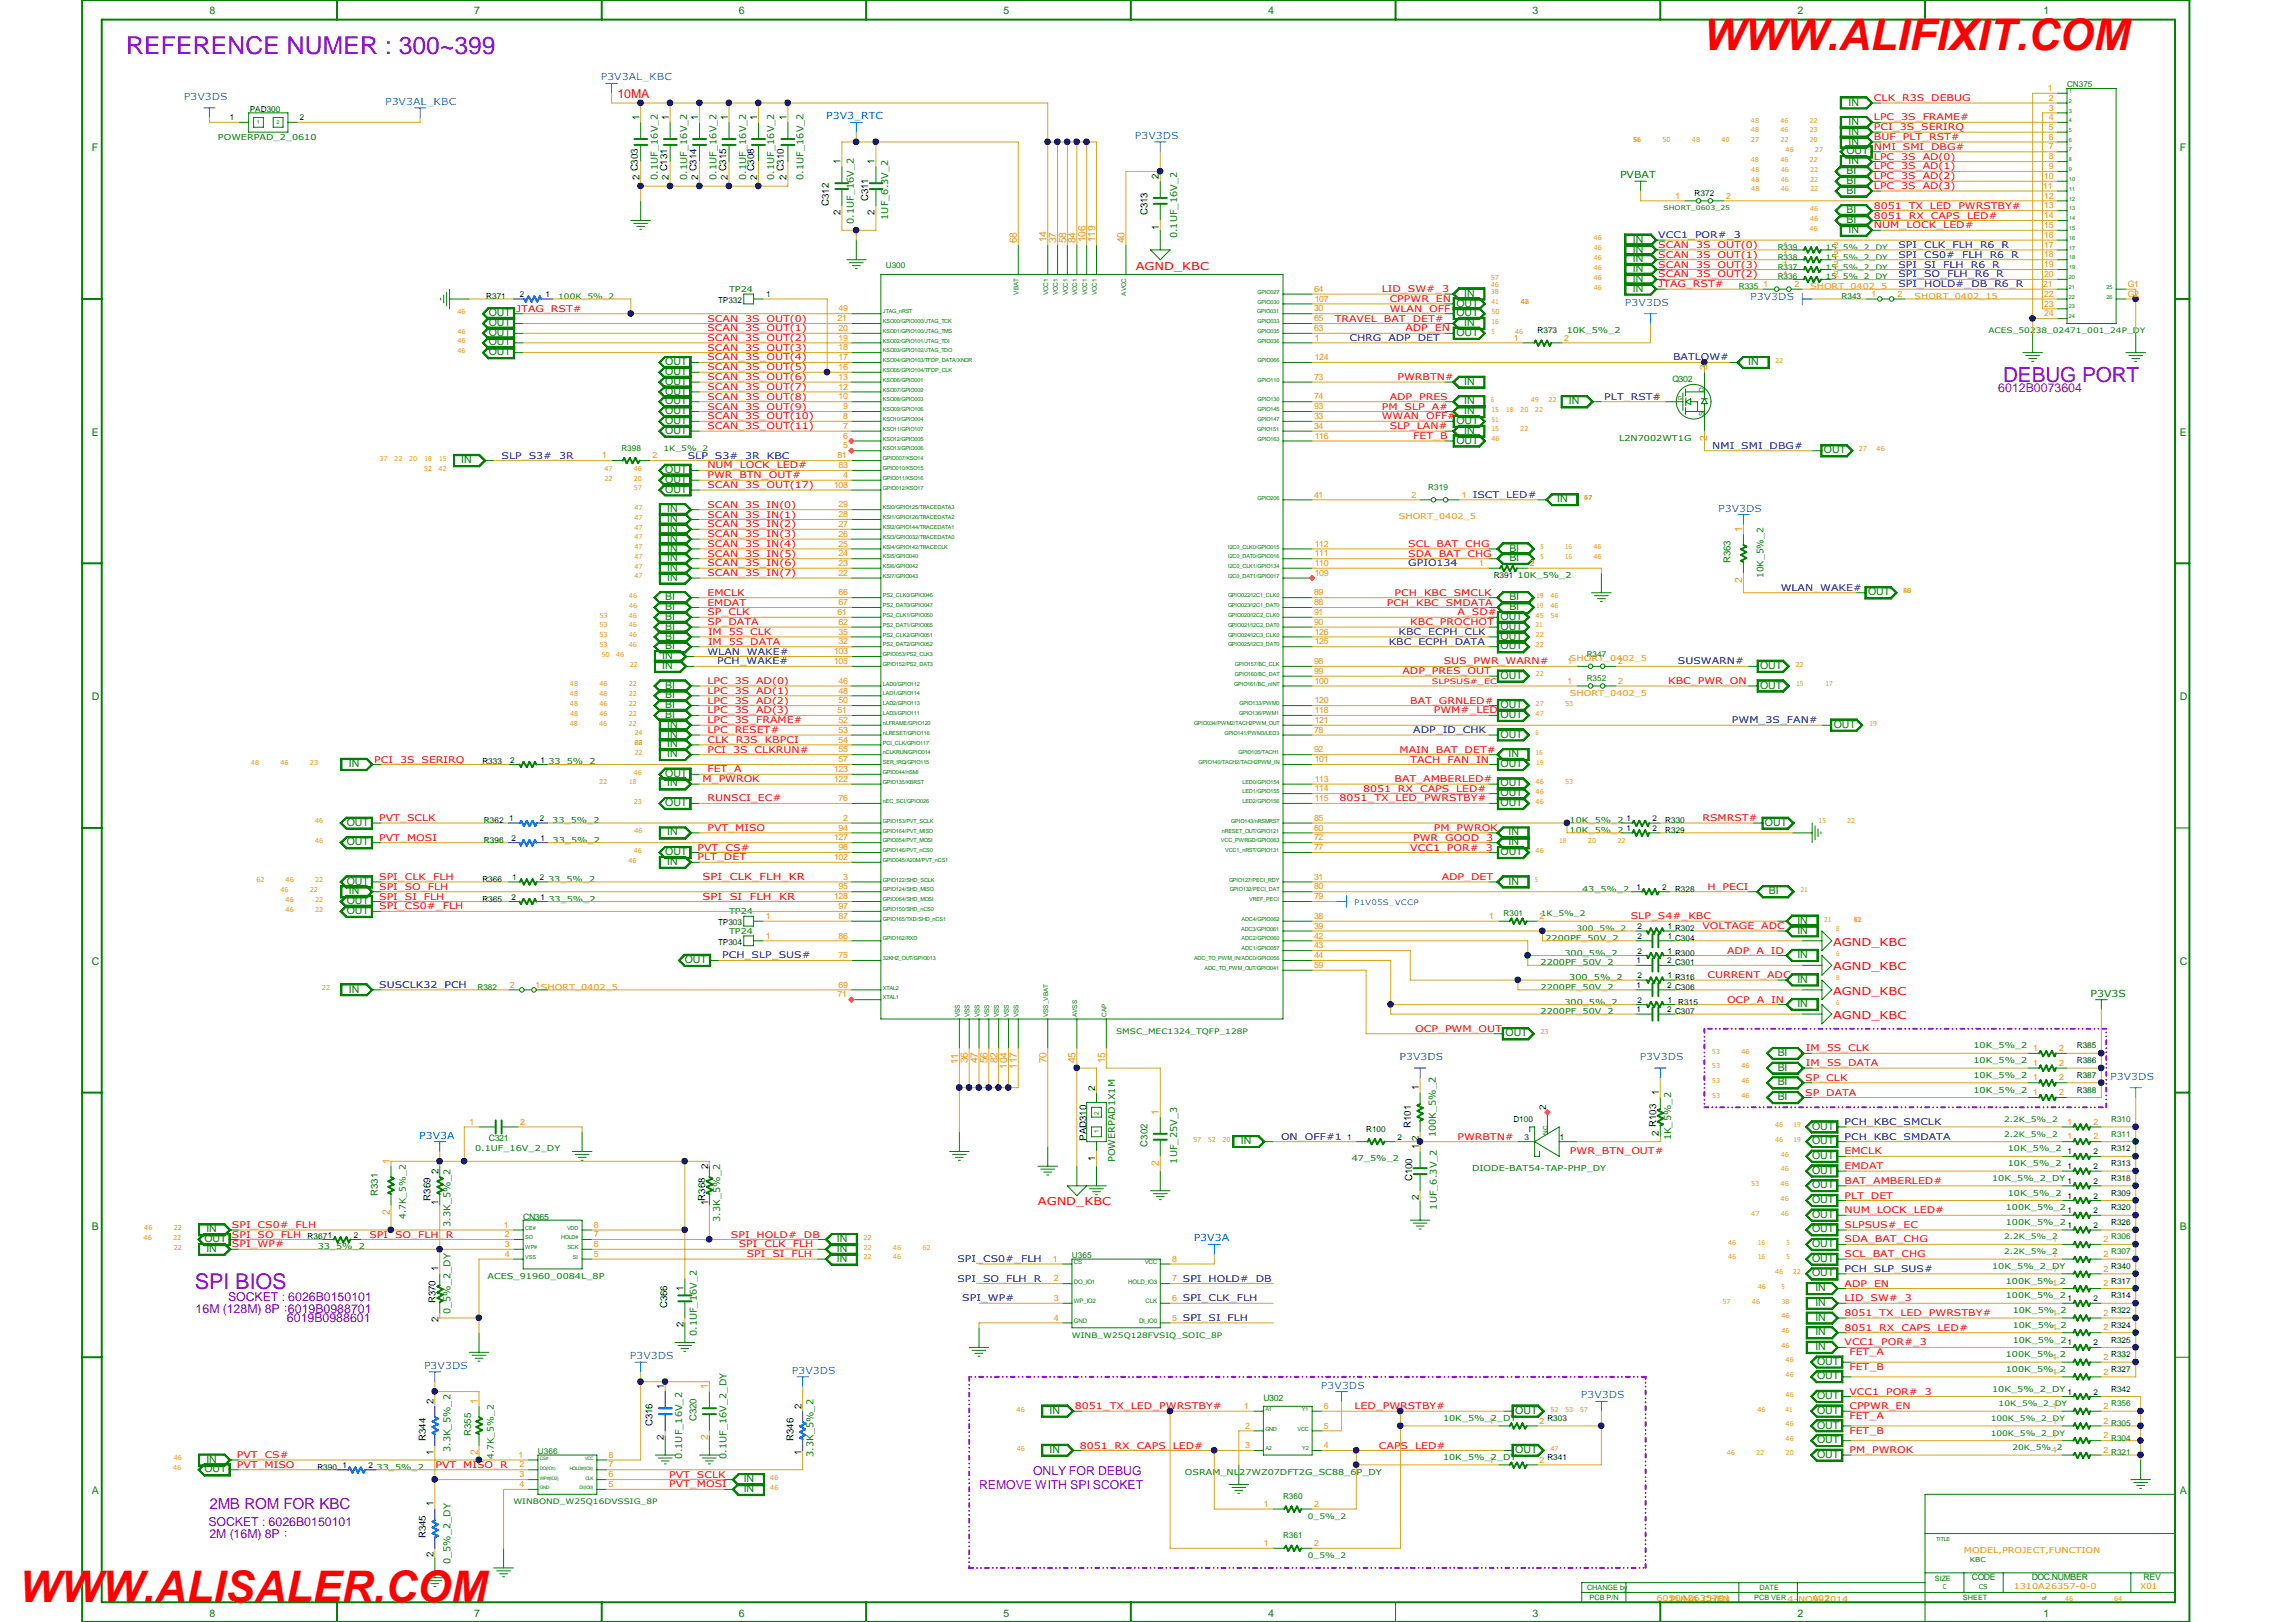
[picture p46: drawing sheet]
<svg xmlns="http://www.w3.org/2000/svg" width="297mm" height="210mm" viewBox="0 0 297 210" stroke-linecap="round" stroke-linejoin="round" font-family="sans-serif">
<defs><g id="words">
<g font-size="5.6" fill="#f00">
<text x="220.4" y="6.4">WWW.ALIFIXIT.COM</text>
<text x="2.5" y="207.3">WWW.ALISALER.COM</text>
</g>
<text font-size="3.2" fill="#8000ff" x="16.3" y="6.9">REFERENCE NUMER : 300~399</text>
<text font-size="2.8" fill="#9400d3" x="25.2" y="166.8">SPI BIOS</text>
<text font-size="2.7" fill="#9400d3" x="259.2" y="49.4">DEBUG PORT</text>
<text font-size="2" fill="#9400d3" x="27.1" y="195.3">2MB ROM FOR KBC</text>
<text font-size="1.6" fill="#f00" x="79.9" y="12.7">10MA</text>
<g font-size="1.6" fill="#9400d3">
<text x="258.5" y="50.7">6012B0073604</text>
<text x="133.6" y="190.8">ONLY FOR DEBUG</text>
<text x="126.7" y="192.7">REMOVE WITH SPI SCOKET</text>
</g>
<g font-size="1.6" fill="#8000ff">
<text x="25.3" y="169.9">16M (128M) 8P：6019B0988701</text>
<text x="29.5" y="168.4">SOCKET : 6026B0150101</text>
<text x="37.1" y="171.1">6019B0988601</text>
<text x="27" y="197.5">SOCKET : 6026B0150101</text>
<text x="27.1" y="199.1">2M (16M) 8P：</text>
</g>
<g font-size="1.4" fill="#008000">
<text x="27.1" y="1.9">8</text>
<text x="61.3" y="1.9">7</text>
<text x="95.6" y="1.9">6</text>
<text x="129.8" y="1.9">5</text>
<text x="164.1" y="1.9">4</text>
<text x="198.3" y="1.9">3</text>
<text x="232.5" y="1.9">2</text>
<text x="264.4" y="1.9">1</text>
<text x="239.1" y="17.4">IN</text>
<text x="239.1" y="16.2">IN</text>
<text x="239.1" y="13.7">IN</text>
<text x="11.9" y="19.6">F</text>
<text x="238.9" y="23.8">BI</text>
<text x="238.9" y="22.5">BI</text>
<text x="238.9" y="20">OUT</text>
<text x="239.1" y="21.3">IN</text>
<text x="239.1" y="18.7">IN</text>
<text x="282" y="19.6">F</text>
<text x="238.9" y="28.9">BI</text>
<text x="238.9" y="27.6">BI</text>
<text x="238.9" y="25.1">BI</text>
<text x="211.2" y="35.2">IN</text>
<text x="211.2" y="34">IN</text>
<text x="211.2" y="32.7">IN</text>
<text x="211.2" y="31.4">IN</text>
<text x="239.1" y="30.1">IN</text>
<text x="63.2" y="40.9">OUT</text>
<text x="188.4" y="40.9">OUT</text>
<text x="188.4" y="39.7">OUT</text>
<text x="189.4" y="38.4">IN</text>
<text x="211.2" y="37.8">IN</text>
<text x="211.2" y="36.5">IN</text>
<text x="63.2" y="43.5">OUT</text>
<text x="63.2" y="42.2">OUT</text>
<text x="63.2" y="44.7">OUT</text>
<text x="63.2" y="46">OUT</text>
<text x="86.1" y="47.2">OUT</text>
<text x="188.4" y="43.5">OUT</text>
<text x="189.4" y="42.2">IN</text>
<text x="226.2" y="47.2">IN</text>
<text x="86.1" y="53.6">OUT</text>
<text x="86.1" y="49.8">OUT</text>
<text x="86.1" y="51.1">OUT</text>
<text x="86.1" y="48.5">OUT</text>
<text x="86.1" y="52.3">OUT</text>
<text x="189.4" y="53.6">IN</text>
<text x="189.4" y="52.3">IN</text>
<text x="189.4" y="49.8">IN</text>
<text x="203" y="52.3">IN</text>
<text x="11.9" y="56.4">E</text>
<text x="59.7" y="59.9">IN</text>
<text x="86.1" y="56.1">OUT</text>
<text x="86.1" y="54.9">OUT</text>
<text x="188.4" y="57.4">OUT</text>
<text x="188.4" y="54.9">OUT</text>
<text x="189.4" y="56.1">IN</text>
<text x="236" y="58.7">OUT</text>
<text x="282" y="56.4">E</text>
<text x="86.1" y="63.8">OUT</text>
<text x="86.1" y="62.5">OUT</text>
<text x="86.1" y="61.2">OUT</text>
<text x="201.5" y="65">IN</text>
<text x="86.3" y="71.4">IN</text>
<text x="86.3" y="68.8">IN</text>
<text x="86.3" y="70.1">IN</text>
<text x="86.3" y="67.6">IN</text>
<text x="86.3" y="66.3">IN</text>
<text x="195.3" y="71.4">BI</text>
<text x="86.1" y="77.7">BI</text>
<text x="86.3" y="73.9">IN</text>
<text x="86.3" y="75.1">IN</text>
<text x="86.3" y="72.6">IN</text>
<text x="195.3" y="77.7">BI</text>
<text x="195.3" y="72.6">BI</text>
<text x="241.7" y="77">OUT</text>
<text x="86.1" y="79">BI</text>
<text x="86.1" y="82.8">BI</text>
<text x="86.1" y="81.5">BI</text>
<text x="86.1" y="80.2">BI</text>
<text x="194.1" y="82.8">OUT</text>
<text x="194.1" y="80.2">OUT</text>
<text x="194.1" y="81.5">OUT</text>
<text x="195.3" y="79">BI</text>
<text x="85.7" y="86.6">IN</text>
<text x="85.7" y="85.3">IN</text>
<text x="86.1" y="89.1">BI</text>
<text x="86.1" y="84">BI</text>
<text x="194.1" y="87.8">OUT</text>
<text x="194.1" y="84">OUT</text>
<text x="227.7" y="89.1">OUT</text>
<text x="227.7" y="86.6">OUT</text>
<text x="11.9" y="90.6">D</text>
<text x="86.1" y="92.9">BI</text>
<text x="86.1" y="91.7">BI</text>
<text x="86.1" y="90.4">BI</text>
<text x="86.3" y="95.5">IN</text>
<text x="86.3" y="94.2">IN</text>
<text x="194.1" y="95.5">OUT</text>
<text x="194.1" y="91.7">OUT</text>
<text x="194.1" y="92.9">OUT</text>
<text x="237.2" y="94.2">OUT</text>
<text x="282" y="90.6">D</text>
<text x="45.1" y="99.3">IN</text>
<text x="86.1" y="100.5">OUT</text>
<text x="86.3" y="101.8">IN</text>
<text x="86.3" y="98">IN</text>
<text x="86.3" y="96.7">IN</text>
<text x="194.1" y="101.8">OUT</text>
<text x="194.1" y="99.3">OUT</text>
<text x="195.2" y="98">IN</text>
<text x="44.9" y="106.8">OUT</text>
<text x="86.1" y="104.3">OUT</text>
<text x="194.1" y="104.3">OUT</text>
<text x="194.1" y="103">OUT</text>
<text x="228.3" y="106.8">OUT</text>
<text x="44.9" y="109.4">OUT</text>
<text x="86.1" y="110.7">OUT</text>
<text x="86.3" y="108.1">IN</text>
<text x="86.3" y="111.9">IN</text>
<text x="194.1" y="110.7">OUT</text>
<text x="195.2" y="108.1">IN</text>
<text x="195.2" y="109.4">IN</text>
<text x="44.9" y="118.3">OUT</text>
<text x="44.9" y="117">OUT</text>
<text x="44.9" y="114.5">OUT</text>
<text x="45.1" y="115.7">IN</text>
<text x="195.2" y="114.5">IN</text>
<text x="228.8" y="115.7">BI</text>
<text x="232.5" y="119.5">IN</text>
<text x="11.9" y="124.9">C</text>
<text x="88.6" y="124.6">OUT</text>
<text x="232.5" y="124">IN</text>
<text x="232.5" y="120.8">IN</text>
<text x="282" y="124.9">C</text>
<text x="45.1" y="128.4">IN</text>
<text x="232.5" y="130.3">IN</text>
<text x="232.5" y="127.2">IN</text>
<text x="194.8" y="134.1">OUT</text>
<text x="230" y="136.7">BI</text>
<text x="230" y="142.4">BI</text>
<text x="230" y="140.5">BI</text>
<text x="230" y="138.6">BI</text>
<text x="160.5" y="148.1">IN</text>
<text x="234.4" y="150">OUT</text>
<text x="234.4" y="146.2">OUT</text>
<text x="234.4" y="148.1">OUT</text>
<text x="234.4" y="153.8">OUT</text>
<text x="234.4" y="151.9">OUT</text>
<text x="234.4" y="155.7">OUT</text>
<text x="11.9" y="159.1">B</text>
<text x="26.4" y="160.7">OUT</text>
<text x="26.7" y="159.5">IN</text>
<text x="108.3" y="160.7">IN</text>
<text x="234.4" y="161.4">OUT</text>
<text x="234.4" y="157.6">OUT</text>
<text x="234.4" y="159.5">OUT</text>
<text x="282" y="159.1">B</text>
<text x="26.7" y="162">IN</text>
<text x="108.3" y="163.3">IN</text>
<text x="108.3" y="162">IN</text>
<text x="234.4" y="163.3">OUT</text>
<text x="234.4" y="165.2">OUT</text>
<text x="234.9" y="167.1">IN</text>
<text x="234.9" y="170.9">IN</text>
<text x="234.9" y="172.8">IN</text>
<text x="234.9" y="169">IN</text>
<text x="234.9" y="174.7">IN</text>
<text x="235.1" y="176.6">OUT</text>
<text x="235.1" y="178.5">OUT</text>
<text x="135.8" y="183">IN</text>
<text x="196" y="183">OUT</text>
<text x="235.1" y="184.9">OUT</text>
<text x="235.1" y="181.1">OUT</text>
<text x="235.1" y="183">OUT</text>
<text x="26.4" y="190.5">OUT</text>
<text x="26.7" y="189.3">IN</text>
<text x="96.2" y="191.8">IN</text>
<text x="135.8" y="188">IN</text>
<text x="196" y="188">OUT</text>
<text x="235.1" y="188.6">OUT</text>
<text x="235.1" y="186.8">OUT</text>
<text x="11.9" y="193.3">A</text>
<text x="96.2" y="193.1">IN</text>
<text x="282" y="193.3">A</text>
<text x="27.1" y="209.2">8</text>
<text x="61.3" y="209.2">7</text>
<text x="95.6" y="209.2">6</text>
<text x="129.8" y="209.2">5</text>
<text x="164.1" y="209.2">4</text>
<text x="198.3" y="209.2">3</text>
<text x="232.5" y="209.2">2</text>
<text x="264.4" y="209.2">1</text>
</g>
<g font-size="1.4" fill="#f00">
<text x="146.9" y="34.9">AGND_KBC</text>
<text x="237.1" y="125.6">AGND_KBC</text>
<text x="237.1" y="122.4">AGND_KBC</text>
<text x="237.1" y="131.9">AGND_KBC</text>
<text x="237.1" y="128.7">AGND_KBC</text>
<text x="134.3" y="156">AGND_KBC</text>
</g>
<g font-size="1.3" fill="#1e90ff">
<text x="77.7" y="10.4">P3V3AL_KBC</text>
<text x="23.8" y="13">P3V3DS</text>
<text x="49.8" y="13.6">P3V3AL_KBC</text>
<text x="146.8" y="18">P3V3DS</text>
<text x="210.2" y="39.6">P3V3DS</text>
<text x="226.4" y="38.8">P3V3DS</text>
<text x="222.3" y="66.2">P3V3DS</text>
<text x="181.1" y="137.2">P3V3DS</text>
<text x="212.1" y="137.2">P3V3DS</text>
<text x="273" y="139.7">P3V3DS</text>
<text x="54.9" y="177.2">P3V3DS</text>
<text x="81.5" y="175.9">P3V3DS</text>
<text x="102.4" y="177.8">P3V3DS</text>
<text x="170.9" y="179.7">P3V3DS</text>
<text x="204.5" y="181">P3V3DS</text>
</g>
<g font-size="1.3">
<text x="82.7" y="15.5" transform="rotate(-90 82.7 15.5)">1</text>
<text x="86.5" y="15.5" transform="rotate(-90 86.5 15.5)">1</text>
<text x="90.3" y="15.5" transform="rotate(-90 90.3 15.5)">1</text>
<text x="94.1" y="15.5" transform="rotate(-90 94.1 15.5)">1</text>
<text x="98" y="15.5" transform="rotate(-90 98 15.5)">1</text>
<text x="101.8" y="15.5" transform="rotate(-90 101.8 15.5)">1</text>
<text x="82.7" y="23.3" transform="rotate(-90 82.7 23.3)">2 C303</text>
<text x="86.5" y="23.3" transform="rotate(-90 86.5 23.3)">2 C131</text>
<text x="90.3" y="23.3" transform="rotate(-90 90.3 23.3)">2 C314</text>
<text x="94.1" y="23.3" transform="rotate(-90 94.1 23.3)">2 C315</text>
<text x="97.6" y="22.2" transform="rotate(-90 97.6 22.2)">C308</text>
<text x="98" y="23.3" transform="rotate(-90 98 23.3)">2</text>
<text x="101.4" y="22.2" transform="rotate(-90 101.4 22.2)">C310</text>
<text x="101.8" y="23.3" transform="rotate(-90 101.8 23.3)">2</text>
<text x="108.8" y="21.2" transform="rotate(-90 108.8 21.2)">1</text>
<text x="113.2" y="21.2" transform="rotate(-90 113.2 21.2)">1</text>
<text x="149.9" y="23.2" transform="rotate(-90 149.9 23.2)">2</text>
<text x="107.2" y="26.6" transform="rotate(-90 107.2 26.6)">C312</text>
<text x="108.8" y="27.8" transform="rotate(-90 108.8 27.8)">2</text>
<text x="112.3" y="26" transform="rotate(-90 112.3 26)">C311</text>
<text x="113.2" y="27.8" transform="rotate(-90 113.2 27.8)">2</text>
<text x="148.5" y="27.9" transform="rotate(-90 148.5 27.9)">C313</text>
<text x="149.9" y="29.8" transform="rotate(-90 149.9 29.8)">1</text>
<text x="141.7" y="141.1" transform="rotate(-90 141.7 141.1)">2</text>
<text x="183.6" y="141.1" transform="rotate(-90 183.6 141.1)">1</text>
<text x="200" y="143.7" transform="rotate(-90 200 143.7)">2</text>
<text x="214.6" y="141.7" transform="rotate(-90 214.6 141.7)">1</text>
<text x="140.5" y="147.6" transform="rotate(-90 140.5 147.6)">PAD310</text>
<text x="182.5" y="145.9" transform="rotate(-90 182.5 145.9)">R101</text>
<text x="183.6" y="148.7" transform="rotate(-90 183.6 148.7)">1</text>
<text x="183.6" y="147.6" transform="rotate(-90 183.6 147.6)">2</text>
<text x="214.2" y="145.8" transform="rotate(-90 214.2 145.8)">R103</text>
<text x="214.6" y="147" transform="rotate(-90 214.6 147)">2</text>
<text x="55.7" y="155.4" transform="rotate(-90 55.7 155.4)">R369</text>
<text x="56.7" y="156" transform="rotate(-90 56.7 156)">1</text>
<text x="56.7" y="151.9" transform="rotate(-90 56.7 151.9)">2</text>
<text x="91.2" y="155.4" transform="rotate(-90 91.2 155.4)">R368</text>
<text x="91.6" y="156" transform="rotate(-90 91.6 156)">1</text>
<text x="91.6" y="151.3" transform="rotate(-90 91.6 151.3)">2</text>
<text x="141.7" y="150.3" transform="rotate(-90 141.7 150.3)">1</text>
<text x="182.7" y="152.8" transform="rotate(-90 182.7 152.8)">C100</text>
<text x="183.6" y="155.2" transform="rotate(-90 183.6 155.2)">2</text>
<text x="56.7" y="164.5" transform="rotate(-90 56.7 164.5)">1</text>
<text x="88.4" y="167" transform="rotate(-90 88.4 167)">1</text>
<text x="56.3" y="168.6" transform="rotate(-90 56.3 168.6)">R370</text>
<text x="56.7" y="171.1" transform="rotate(-90 56.7 171.1)">2</text>
<text x="86.3" y="169.3" transform="rotate(-90 86.3 169.3)">C366</text>
<text x="88.4" y="171.7" transform="rotate(-90 88.4 171.7)">2</text>
<text x="85.9" y="179.7" transform="rotate(-90 85.9 179.7)">1</text>
<text x="56.1" y="181.7" transform="rotate(-90 56.1 181.7)">2</text>
<text x="84.4" y="184.5" transform="rotate(-90 84.4 184.5)">C316</text>
<text x="103.7" y="182.4" transform="rotate(-90 103.7 182.4)">2</text>
<text x="55.1" y="186.4" transform="rotate(-90 55.1 186.4)">R344</text>
<text x="56.1" y="188.3" transform="rotate(-90 56.1 188.3)">1</text>
<text x="85.9" y="186.3" transform="rotate(-90 85.9 186.3)">2</text>
<text x="102.7" y="186.4" transform="rotate(-90 102.7 186.4)">R346</text>
<text x="103.7" y="188.3" transform="rotate(-90 103.7 188.3)">1</text>
<text x="56.1" y="194.9" transform="rotate(-90 56.1 194.9)">1</text>
<text x="55.1" y="199.1" transform="rotate(-90 55.1 199.1)">R345</text>
<text x="56.1" y="201.5" transform="rotate(-90 56.1 201.5)">2</text>
</g>
<g font-size="1.3" fill="#0080ff">
<text x="106.9" y="15.5">P3V3_RTC</text>
<text x="54.2" y="147.4">P3V3A</text>
<text x="154.4" y="160.7">P3V3A</text>
</g>
<g font-size="1.3" fill="#008000">
<text x="209.6" y="23.1">PVBAT</text>
<text x="223.9" y="72.9" transform="rotate(-90 223.9 72.9)">R363</text>
<text x="270.5" y="129">P3V3S</text>
<text x="148.5" y="148.4" transform="rotate(-90 148.5 148.4)">C302</text>
<text x="48.9" y="154.7" transform="rotate(-90 48.9 154.7)">R331</text>
<text x="61" y="185.8" transform="rotate(-90 61 185.8)">R355</text>
<text x="90.1" y="183.9" transform="rotate(-90 90.1 183.9)">C320</text>
</g>
<g font-size="1.3" fill="#ff8d00">
<text x="131.6" y="31.5" transform="rotate(-90 131.6 31.5)">68</text>
<text x="135.4" y="31.4" transform="rotate(-90 135.4 31.4)">14</text>
<text x="136.6" y="31.5" transform="rotate(-90 136.6 31.5)">37</text>
<text x="137.9" y="31.5" transform="rotate(-90 137.9 31.5)">58</text>
<text x="139.1" y="31.5" transform="rotate(-90 139.1 31.5)">84</text>
<text x="140.4" y="31.4" transform="rotate(-90 140.4 31.4)">106</text>
<text x="141.7" y="31.4" transform="rotate(-90 141.7 31.4)">119</text>
<text x="145.5" y="31.5" transform="rotate(-90 145.5 31.5)">40</text>
<text x="220.8" y="47.9" transform="rotate(-90 220.8 47.9)">3</text>
<text x="220.8" y="57" transform="rotate(-90 220.8 57)">2</text>
<text x="225.4" y="68.8" transform="rotate(-90 225.4 68.8)">1</text>
<text x="225.4" y="75.4" transform="rotate(-90 225.4 75.4)">2</text>
<text x="123.9" y="137.8" transform="rotate(-90 123.9 137.8)">11</text>
<text x="125.2" y="137.6" transform="rotate(-90 125.2 137.6)">36</text>
<text x="126.5" y="137.6" transform="rotate(-90 126.5 137.6)">47</text>
<text x="127.8" y="137.6" transform="rotate(-90 127.8 137.6)">56</text>
<text x="129" y="137.6" transform="rotate(-90 129 137.6)">82</text>
<text x="135.4" y="137.6" transform="rotate(-90 135.4 137.6)">70</text>
<text x="139.1" y="137.6" transform="rotate(-90 139.1 137.6)">45</text>
<text x="143" y="137.6" transform="rotate(-90 143 137.6)">15</text>
<text x="130.3" y="138.3" transform="rotate(-90 130.3 138.3)">104</text>
<text x="131.6" y="138.3" transform="rotate(-90 131.6 138.3)">117</text>
<text x="149.9" y="144.2" transform="rotate(-90 149.9 144.2)">1</text>
<text x="50.4" y="150.6" transform="rotate(-90 50.4 150.6)">1</text>
<text x="149.9" y="150.9" transform="rotate(-90 149.9 150.9)">2</text>
<text x="50.4" y="157.2" transform="rotate(-90 50.4 157.2)">2</text>
<text x="91.6" y="179.7" transform="rotate(-90 91.6 179.7)">1</text>
<text x="61.8" y="181.7" transform="rotate(-90 61.8 181.7)">1</text>
<text x="61.8" y="188.3" transform="rotate(-90 61.8 188.3)">2</text>
<text x="91.6" y="186.4" transform="rotate(-90 91.6 186.4)">2</text>
</g>
<g font-size="1.3" fill="#f00">
<text x="90.9" y="113.9">SPI_CLK_FLH_KR</text>
<text x="90.9" y="116.4">SPI_SI_FLH_KR</text>
</g>
<g font-size="1.2" fill="#f00">
<text x="242.4" y="16.8">PCI_3S_SERIRQ</text>
<text x="242.4" y="15.6">LPC_3S_FRAME#</text>
<text x="242.4" y="13.1">CLK_R3S_DEBUG</text>
<text x="242.4" y="23.2">LPC_3S_AD(2)</text>
<text x="242.4" y="21.9">LPC_3S_AD(1)</text>
<text x="242.4" y="19.4">NMI_SMI_DBG#</text>
<text x="242.4" y="20.7">LPC_3S_AD(0)</text>
<text x="242.4" y="18.1">BUF_PLT_RST#</text>
<text x="242.4" y="24.5">LPC_3S_AD(3)</text>
<text x="242.4" y="27">8051_TX_LED_PWRSTBY#</text>
<text x="242.4" y="28.3">8051_RX_CAPS_LED#</text>
<text x="242.4" y="29.5">NUM_LOCK_LED#</text>
<text x="214.5" y="35.9">SCAN_3S_OUT(2)</text>
<text x="214.5" y="34.6">SCAN_3S_OUT(3)</text>
<text x="214.5" y="33.4">SCAN_3S_OUT(1)</text>
<text x="214.5" y="32.1">SCAN_3S_OUT(0)</text>
<text x="66.8" y="40.3">JTAG_RST#</text>
<text x="91.5" y="41.6">SCAN_3S_OUT(0)</text>
<text x="172.7" y="41.6">TRAVEL_BAT_DET#</text>
<text x="178.8" y="37.8">LID_SW#_3</text>
<text x="179.8" y="40.3">WLAN_OFF</text>
<text x="179.8" y="39.1">CPPWR_EN</text>
<text x="214.5" y="37.2">JTAG_RST#</text>
<text x="91.5" y="46.7">SCAN_3S_OUT(4)</text>
<text x="91.5" y="45.4">SCAN_3S_OUT(3)</text>
<text x="91.5" y="44.1">SCAN_3S_OUT(2)</text>
<text x="91.5" y="42.9">SCAN_3S_OUT(1)</text>
<text x="91.5" y="47.9">SCAN_3S_OUT(5)</text>
<text x="181.8" y="42.9">ADP_EN</text>
<text x="91.5" y="53">SCAN_3S_OUT(9)</text>
<text x="91.5" y="51.7">SCAN_3S_OUT(8)</text>
<text x="91.5" y="50.5">SCAN_3S_OUT(7)</text>
<text x="91.5" y="49.2">SCAN_3S_OUT(6)</text>
<text x="178.8" y="53">PM_SLP_A#</text>
<text x="179.8" y="51.7">ADP_PRES</text>
<text x="180.8" y="49.2">PWRBTN#</text>
<text x="91.5" y="55.5">SCAN_3S_OUT(11)</text>
<text x="91.5" y="54.3">SCAN_3S_OUT(10)</text>
<text x="178.8" y="54.3">WWAN_OFF#</text>
<text x="179.8" y="55.5">SLP_LAN#</text>
<text x="182.8" y="56.8">FET_B</text>
<text x="91.5" y="63.2">SCAN_3S_OUT(17)</text>
<text x="91.5" y="65.7">SCAN_3S_IN(0)</text>
<text x="91.5" y="61.9">PWR_BTN_OUT#</text>
<text x="91.5" y="60.6">NUM_LOCK_LED#</text>
<text x="91.5" y="70.8">SCAN_3S_IN(4)</text>
<text x="91.5" y="69.5">SCAN_3S_IN(3)</text>
<text x="91.5" y="68.2">SCAN_3S_IN(2)</text>
<text x="91.5" y="67">SCAN_3S_IN(1)</text>
<text x="182.2" y="70.8">SCL_BAT_CHG</text>
<text x="91.5" y="73.3">SCAN_3S_IN(6)</text>
<text x="91.5" y="72.1">SCAN_3S_IN(5)</text>
<text x="91.5" y="74.5">SCAN_3S_IN(7)</text>
<text x="91.5" y="77.1">EMCLK</text>
<text x="180.4" y="77.1">PCH_KBC_SMCLK</text>
<text x="182.2" y="72.1">SDA_BAT_CHG</text>
<text x="91.5" y="79.6">SP_CLK</text>
<text x="91.5" y="78.4">EMDAT</text>
<text x="91.5" y="80.9">SP_DATA</text>
<text x="91.6" y="83.4">IM_5S_DATA</text>
<text x="91.6" y="82.2">IM_5S_CLK</text>
<text x="179.4" y="78.4">PCH_KBC_SMDATA</text>
<text x="182.5" y="80.9">KBC_PROCHOT</text>
<text x="188.5" y="79.6">A_SD#</text>
<text x="91.5" y="88.5">LPC_3S_AD(0)</text>
<text x="91.5" y="89.8">LPC_3S_AD(1)</text>
<text x="181.4" y="87.2">ADP_PRES_OUT</text>
<text x="186.8" y="86">SUS_PWR_WARN#</text>
<text x="215.8" y="88.5">KBC_PWR_ON</text>
<text x="91.5" y="93.6">LPC_3S_FRAME#</text>
<text x="91.5" y="92.3">LPC_3S_AD(3)</text>
<text x="91.5" y="91.1">LPC_3S_AD(2)</text>
<text x="91.5" y="94.9">LPC_RESET#</text>
<text x="182.5" y="91.1">BAT_GRNLED#</text>
<text x="185.5" y="92.3">PWM#_LED</text>
<text x="48.4" y="98.7">PCI_3S_SERIRQ</text>
<text x="90.9" y="101.2">M_PWROK</text>
<text x="91.5" y="99.9">FET_A</text>
<text x="91.5" y="97.4">PCI_3S_CLKRUN#</text>
<text x="91.5" y="96.1">CLK_R3S_KBPCI</text>
<text x="180.4" y="101.2">BAT_AMBERLED#</text>
<text x="181.1" y="97.4">MAIN_BAT_DET#</text>
<text x="182.5" y="98.7">TACH_FAN_IN</text>
<text x="49.1" y="106.3">PVT_SCLK</text>
<text x="91.5" y="103.7">RUNSCI_EC#</text>
<text x="91.5" y="107.5">PVT_MISO</text>
<text x="173.3" y="103.7">8051_TX_LED_PWRSTBY#</text>
<text x="176.4" y="102.4">8051_RX_CAPS_LED#</text>
<text x="185.5" y="107.5">PM_PWROK</text>
<text x="220.3" y="106.3">RSMRST#</text>
<text x="49.1" y="113.9">SPI_CLK_FLH</text>
<text x="49.1" y="108.8">PVT_MOSI</text>
<text x="90.2" y="110.1">PVT_CS#</text>
<text x="90.2" y="111.3">PLT_DET</text>
<text x="182.5" y="110.1">VCC1_POR#_3</text>
<text x="182.8" y="108.8">PWR_GOOD_3</text>
<text x="186.5" y="113.9">ADP_DET</text>
<text x="49.1" y="117.7">SPI_CS0#_FLH</text>
<text x="49.1" y="115.1">SPI_SO_FLH</text>
<text x="49.1" y="116.4">SPI_SI_FLH</text>
<text x="211" y="119">SLP_S4#_KBC</text>
<text x="220.9" y="115.1">H_PECI</text>
<text x="220.3" y="120.2">VOLTAGE_ADC</text>
<text x="223.4" y="123.4">ADP_A_ID</text>
<text x="220.9" y="126.6">CURRENT_ADC</text>
<text x="223.4" y="129.8">OCP_A_IN</text>
<text x="183.1" y="133.5">OCP_PWM_OUT</text>
<text x="233.6" y="138">IM_5S_DATA</text>
<text x="233.6" y="136.1">IM_5S_CLK</text>
<text x="233.6" y="141.8">SP_DATA</text>
<text x="233.6" y="139.9">SP_CLK</text>
<text x="188.5" y="147.5">PWRBTN#</text>
<text x="203.1" y="149.4">PWR_BTN_OUT#</text>
<text x="238.6" y="149.4">EMCLK</text>
<text x="238.6" y="151.3">EMDAT</text>
<text x="238.6" y="155.1">PLT_DET</text>
<text x="238.6" y="153.2">BAT_AMBERLED#</text>
<text x="30" y="158.9">SPI_CS0#_FLH</text>
<text x="30" y="160.1">SPI_SO_FLH</text>
<text x="30" y="161.4">SPI_WP#</text>
<text x="47.8" y="160.1">SPI_SO_FLH_R</text>
<text x="94.6" y="160.1">SPI_HOLD#_DB</text>
<text x="95.6" y="161.4">SPI_CLK_FLH</text>
<text x="238.6" y="157">NUM_LOCK_LED#</text>
<text x="238.6" y="160.8">SDA_BAT_CHG</text>
<text x="238.6" y="158.9">SLPSUS#_EC</text>
<text x="96.6" y="162.7">SPI_SI_FLH</text>
<text x="238.6" y="162.7">SCL_BAT_CHG</text>
<text x="238.6" y="166.5">ADP_EN</text>
<text x="238.6" y="172.2">8051_RX_CAPS_LED#</text>
<text x="238.6" y="170.3">8051_TX_LED_PWRSTBY#</text>
<text x="238.6" y="168.4">LID_SW#_3</text>
<text x="238.6" y="174.1">VCC1_POR#_3</text>
<text x="239.3" y="177.3">FET_B</text>
<text x="239.3" y="175.4">FET_A</text>
<text x="139.1" y="182.4">8051_TX_LED_PWRSTBY#</text>
<text x="175.2" y="182.4">LED_PWRSTBY#</text>
<text x="239.3" y="183.6">FET_A</text>
<text x="239.3" y="185.5">FET_B</text>
<text x="239.3" y="182.4">CPPWR_EN</text>
<text x="239.3" y="180.5">VCC1_POR#_3</text>
<text x="30.6" y="189.9">PVT_MISO</text>
<text x="30.6" y="188.7">PVT_CS#</text>
<text x="56.3" y="189.9">PVT_MISO_R</text>
<text x="86.6" y="191.2">PVT_SCLK</text>
<text x="139.7" y="187.5">8051_RX_CAPS_LED#</text>
<text x="178.4" y="187.5">CAPS_LED#</text>
<text x="239.3" y="188.1">PM_PWROK</text>
<text x="86.6" y="192.5">PVT_MOSI</text>
</g>
<g font-size="1.2" fill="#008000">
<text x="85.1" y="23.3" transform="rotate(-90 85.1 23.3)">0.1UF_16V_2</text>
<text x="88.9" y="23.3" transform="rotate(-90 88.9 23.3)">0.1UF_16V_2</text>
<text x="92.7" y="23.3" transform="rotate(-90 92.7 23.3)">0.1UF_16V_2</text>
<text x="96.5" y="23.3" transform="rotate(-90 96.5 23.3)">0.1UF_16V_2</text>
<text x="100.2" y="23.3" transform="rotate(-90 100.2 23.3)">0.1UF_16V_2</text>
<text x="104" y="23.3" transform="rotate(-90 104 23.3)">0.1UF_16V_2</text>
<text x="110.4" y="29" transform="rotate(-90 110.4 29)">0.1UF_16V_2</text>
<text x="114.9" y="28.4" transform="rotate(-90 114.9 28.4)">1UF_6.3V_2</text>
<text x="152.3" y="30.9" transform="rotate(-90 152.3 30.9)">0.1UF_16V_2</text>
<text x="185.8" y="147.2" transform="rotate(-90 185.8 147.2)">100K_5%_2</text>
<text x="216.2" y="147.6" transform="rotate(-90 216.2 147.6)">1K_5%_2</text>
<text x="144.3" y="150.4" transform="rotate(-90 144.3 150.4)">POWERPAD1X1M</text>
<text x="152.3" y="150.6" transform="rotate(-90 152.3 150.6)">1UF_25V_3</text>
<text x="58.3" y="158.7" transform="rotate(-90 58.3 158.7)">3.3K_5%_2</text>
<text x="93.2" y="158.1" transform="rotate(-90 93.2 158.1)">3.3K_5%_2</text>
<text x="185.9" y="156.5" transform="rotate(-90 185.9 156.5)">1UF_6.3V_2</text>
<text x="58.3" y="170.1" transform="rotate(-90 58.3 170.1)">0_5%_2_DY</text>
<text x="90.2" y="172.9" transform="rotate(-90 90.2 172.9)">0.1UF_16V_2</text>
<text x="58.3" y="187.9" transform="rotate(-90 58.3 187.9)">3.3K_5%_2</text>
<text x="88.3" y="188.8" transform="rotate(-90 88.3 188.8)">0.1UF_16V_2</text>
<text x="94" y="188.8" transform="rotate(-90 94 188.8)">0.1UF_16V_2_DY</text>
<text x="105.2" y="188.6" transform="rotate(-90 105.2 188.6)">3.3K_5%_2</text>
<text x="58.3" y="202.4" transform="rotate(-90 58.3 202.4)">0_5%_2_DY</text>
</g>
<g font-size="1.2" fill="#00f">
<text x="214.5" y="30.8">VCC1_POR#_3</text>
<text x="245.6" y="32.1">SPI_CLK_FLH_R6_R</text>
<text x="245.6" y="33.4">SPI_CS0#_FLH_R6_R</text>
<text x="245.6" y="34.6">SPI_SI_FLH_R6_R</text>
<text x="245.6" y="35.9">SPI_SO_FLH_R6_R</text>
<text x="245.6" y="37.2">SPI_HOLD#_DB_R6_R</text>
<text x="174.6" y="44.1">CHRG_ADP_DET</text>
<text x="216.4" y="46.7">BATLOW#</text>
<text x="207.6" y="51.7">PLT_RST#</text>
<text x="64.9" y="59.4">SLP_S3#_3R</text>
<text x="89" y="59.4">SLP_S3#_3R_KBC</text>
<text x="221.5" y="58.1">NMI_SMI_DBG#</text>
<text x="182.2" y="73.3">GPIO134</text>
<text x="230.4" y="76.5">WLAN_WAKE#</text>
<text x="179.7" y="83.4">KBC_ECPH_DATA</text>
<text x="180.9" y="82.2">KBC_ECPH_CLK</text>
<text x="91.5" y="84.7">WLAN_WAKE#</text>
<text x="92.8" y="86">PCH_WAKE#</text>
<text x="217.1" y="86">SUSWARN#</text>
<text x="182.8" y="94.9">ADP_ID_CHK</text>
<text x="224.1" y="93.6">PWM_3S_FAN#</text>
<text x="93.4" y="124">PCH_SLP_SUS#</text>
<text x="49.1" y="127.8">SUSCLK32_PCH</text>
<text x="165.7" y="147.5">ON_OFF#1</text>
<text x="238.6" y="145.6">PCH_KBC_SMCLK</text>
<text x="238.6" y="147.5">PCH_KBC_SMDATA</text>
<text x="123.9" y="165.9">SPI_SO_FLH_R</text>
<text x="123.9" y="163.3">SPI_CS0#_FLH</text>
<text x="238.6" y="164.6">PCH_SLP_SUS#</text>
<text x="124.5" y="168.4">SPI_WP#</text>
</g>
<g font-size="1.1" fill="#ff8d00">
<text x="264.9" y="11.8">1</text>
<text x="265" y="16.8">5</text>
<text x="265" y="15.5">4</text>
<text x="265" y="14.3">3</text>
<text x="265" y="13">2</text>
<text x="264.5" y="23.2">10</text>
<text x="265" y="21.9">9</text>
<text x="265" y="20.6">8</text>
<text x="265" y="19.3">7</text>
<text x="265" y="18.1">6</text>
<text x="216.7" y="25.7">1</text>
<text x="223.3" y="25.7">2</text>
<text x="264.3" y="24.4">11</text>
<text x="264.5" y="29.5">15</text>
<text x="264.5" y="28.2">14</text>
<text x="264.5" y="27">13</text>
<text x="264.5" y="25.7">12</text>
<text x="230.7" y="34.6">1</text>
<text x="230.7" y="35.9">1</text>
<text x="230.7" y="33.3">1</text>
<text x="230.7" y="32">1</text>
<text x="237.2" y="34.6">2</text>
<text x="237.2" y="35.9">2</text>
<text x="237.2" y="33.3">2</text>
<text x="237.2" y="32">2</text>
<text x="264.5" y="35.9">20</text>
<text x="264.5" y="34.6">19</text>
<text x="264.5" y="33.3">18</text>
<text x="264.5" y="32">17</text>
<text x="264.5" y="30.8">16</text>
<text x="108.4" y="41.6">21</text>
<text x="108.5" y="40.3">49</text>
<text x="170" y="41.6">65</text>
<text x="170" y="40.3">30</text>
<text x="170" y="37.8">64</text>
<text x="170.1" y="39">107</text>
<text x="228.1" y="37.1">1</text>
<text x="232.2" y="37.1">2</text>
<text x="242.1" y="38.4">1</text>
<text x="245.5" y="38.4">2</text>
<text x="264.3" y="37.1">21</text>
<text x="264.5" y="40.9">24</text>
<text x="264.5" y="39.7">23</text>
<text x="264.5" y="38.4">22</text>
<text x="275.3" y="38.4">G2</text>
<text x="275.3" y="37.1">G1</text>
<text x="108.5" y="47.9">16</text>
<text x="108.5" y="46.6">17</text>
<text x="108.5" y="45.3">18</text>
<text x="108.5" y="44.1">19</text>
<text x="108.5" y="42.8">20</text>
<text x="170" y="42.8">63</text>
<text x="170.1" y="46.6">124</text>
<text x="170.1" y="44.1">1</text>
<text x="195.8" y="44.1">1</text>
<text x="202.3" y="44.1">2</text>
<text x="108.5" y="51.7">10</text>
<text x="108.5" y="50.4">12</text>
<text x="108.5" y="49.1">13</text>
<text x="109.1" y="53">9</text>
<text x="170" y="51.7">74</text>
<text x="170" y="49.1">73</text>
<text x="170" y="53">93</text>
<text x="214.2" y="51.7">1</text>
<text x="77.9" y="59.3">1</text>
<text x="84.4" y="59.3">2</text>
<text x="108.4" y="59.3">81</text>
<text x="109.1" y="58">5</text>
<text x="109.1" y="56.8">6</text>
<text x="109.1" y="55.5">7</text>
<text x="109.1" y="54.2">8</text>
<text x="170" y="55.5">34</text>
<text x="170" y="54.2">33</text>
<text x="170.1" y="56.8">116</text>
<text x="107.9" y="63.1">108</text>
<text x="108.5" y="65.7">29</text>
<text x="108.5" y="60.6">83</text>
<text x="109.1" y="61.8">4</text>
<text x="170" y="64.4">41</text>
<text x="182.6" y="64.4">2</text>
<text x="189.1" y="64.4">1 ISCT_LED#</text>
<text x="108.5" y="70.7">25</text>
<text x="108.5" y="69.5">26</text>
<text x="108.5" y="68.2">27</text>
<text x="108.5" y="66.9">28</text>
<text x="170.1" y="70.7">112</text>
<text x="108.5" y="77">66</text>
<text x="108.5" y="74.5">22</text>
<text x="108.5" y="73.2">23</text>
<text x="108.5" y="72">24</text>
<text x="170" y="77">89</text>
<text x="170.1" y="74.5">109</text>
<text x="170.1" y="72">111</text>
<text x="170.1" y="73.2">110</text>
<text x="191.4" y="73.2">1</text>
<text x="197.9" y="73.2">2</text>
<text x="108.4" y="79.6">61</text>
<text x="108.5" y="83.4">32</text>
<text x="108.5" y="80.9">62</text>
<text x="108.5" y="78.3">67</text>
<text x="108.5" y="82.1">35</text>
<text x="170" y="78.3">88</text>
<text x="170" y="80.9">90</text>
<text x="170" y="79.6">91</text>
<text x="170.1" y="83.4">125</text>
<text x="170.1" y="82.1">126</text>
<text x="107.9" y="84.7">103</text>
<text x="107.9" y="85.9">105</text>
<text x="108.5" y="89.7">48</text>
<text x="108.5" y="88.5">46</text>
<text x="170" y="87.2">99</text>
<text x="170" y="85.9">98</text>
<text x="170.1" y="88.5">100</text>
<text x="202.8" y="88.5">1</text>
<text x="202.8" y="85.9">1</text>
<text x="209.3" y="88.5">2</text>
<text x="209.3" y="85.9">2</text>
<text x="108.4" y="92.3">51</text>
<text x="108.5" y="94.8">53</text>
<text x="108.5" y="93.6">52</text>
<text x="108.5" y="91">50</text>
<text x="170" y="94.8">78</text>
<text x="170.1" y="91">120</text>
<text x="170.1" y="93.6">121</text>
<text x="170.1" y="92.3">118</text>
<text x="107.9" y="101.2">122</text>
<text x="107.9" y="99.9">123</text>
<text x="108.5" y="98.6">57</text>
<text x="108.5" y="96.1">54</text>
<text x="108.5" y="97.4">55</text>
<text x="170" y="97.4">92</text>
<text x="170.1" y="101.2">113</text>
<text x="170.1" y="98.6">101</text>
<text x="108.5" y="103.7">76</text>
<text x="108.5" y="107.5">94</text>
<text x="109.1" y="106.2">2</text>
<text x="170" y="107.5">60</text>
<text x="170" y="106.2">85</text>
<text x="170.1" y="103.7">115</text>
<text x="170.1" y="102.4">114</text>
<text x="107.9" y="108.8">127</text>
<text x="107.9" y="111.3">102</text>
<text x="108.5" y="110">96</text>
<text x="109.1" y="113.8">3</text>
<text x="170" y="108.8">72</text>
<text x="170" y="110">77</text>
<text x="170" y="113.8">31</text>
<text x="99.1" y="118.9">1</text>
<text x="107.9" y="116.4">128</text>
<text x="108.5" y="118.9">87</text>
<text x="108.5" y="117.6">97</text>
<text x="108.5" y="115.1">95</text>
<text x="170" y="116.4">79</text>
<text x="170" y="115.1">80</text>
<text x="170" y="118.9">38</text>
<text x="192.7" y="118.9">1</text>
<text x="199.2" y="118.9">2</text>
<text x="99.1" y="121.5">1</text>
<text x="108.5" y="121.5">86</text>
<text x="108.5" y="124">75</text>
<text x="170" y="125.3">59</text>
<text x="170" y="124">44</text>
<text x="170" y="120.2">39</text>
<text x="170" y="121.5">42</text>
<text x="170" y="122.7">43</text>
<text x="65.9" y="127.8">2</text>
<text x="69.3" y="127.8">1</text>
<text x="108.4" y="129.1">71</text>
<text x="108.5" y="127.8">69</text>
<text x="263" y="136">1</text>
<text x="263" y="137.9">1</text>
<text x="266.4" y="136">2</text>
<text x="266.4" y="137.9">2</text>
<text x="263" y="139.8">1</text>
<text x="263" y="141.7">1</text>
<text x="266.4" y="139.8">2</text>
<text x="266.4" y="141.7">2</text>
<text x="60.7" y="145.5">1</text>
<text x="67.3" y="145.5">2</text>
<text x="267.5" y="145.5">1</text>
<text x="267.5" y="147.4">1</text>
<text x="270.8" y="145.5">2</text>
<text x="270.8" y="147.4">2</text>
<text x="65.2" y="158.9">1</text>
<text x="65.3" y="161.4">3</text>
<text x="65.3" y="160.1">2</text>
<text x="76.8" y="158.9">8</text>
<text x="76.8" y="161.4">6</text>
<text x="76.8" y="160.1">7</text>
<text x="265.6" y="160.7">1</text>
<text x="272.1" y="160.7">2</text>
<text x="65.3" y="162.6">4</text>
<text x="76.8" y="162.6">5</text>
<text x="136.2" y="163.3">1</text>
<text x="136.3" y="165.8">2</text>
<text x="151.6" y="163.3">8</text>
<text x="151.6" y="165.8">7 SPI_HOLD#_DB</text>
<text x="265.6" y="166.5">1</text>
<text x="265.6" y="164.5">1</text>
<text x="265.6" y="162.6">1</text>
<text x="272.1" y="164.5">2</text>
<text x="272.1" y="162.6">2</text>
<text x="272.1" y="166.5">2</text>
<text x="136.3" y="170.9">4</text>
<text x="136.3" y="168.4">3</text>
<text x="151.6" y="168.4">6 SPI_CLK_FLH</text>
<text x="151.6" y="170.9">5 SPI_SI_FLH</text>
<text x="265.6" y="172.2">1</text>
<text x="265.6" y="170.3">1</text>
<text x="272.1" y="172.2">2</text>
<text x="272.1" y="170.3">2</text>
<text x="265.6" y="177.9">1</text>
<text x="265.6" y="176">1</text>
<text x="272.1" y="177.9">2</text>
<text x="272.1" y="176">2</text>
<text x="160.9" y="182.3">1</text>
<text x="161.1" y="184.9">2</text>
<text x="171.3" y="182.3">6</text>
<text x="171.3" y="184.9">5</text>
<text x="192.7" y="184.2">1</text>
<text x="199.2" y="184.2">2</text>
<text x="265.6" y="184.2">1</text>
<text x="265.6" y="182.3">1</text>
<text x="272.1" y="182.3">2</text>
<text x="272.1" y="184.2">2</text>
<text x="67.1" y="188.6">1</text>
<text x="67.2" y="191.2">3</text>
<text x="67.2" y="189.9">2</text>
<text x="78.7" y="188.6">8</text>
<text x="78.7" y="189.9">7</text>
<text x="78.7" y="191.2">6</text>
<text x="161.1" y="187.4">3</text>
<text x="171.3" y="187.4">4</text>
<text x="192.7" y="189.3">1</text>
<text x="199.2" y="189.3">2</text>
<text x="265.6" y="186.1">1</text>
<text x="265.6" y="188">1</text>
<text x="272.1" y="186.1">2</text>
<text x="272.1" y="188">2 R321</text>
<text x="67.2" y="192.4">4</text>
<text x="78.7" y="192.4">5</text>
<text x="163.5" y="195">1</text>
<text x="170" y="195">2</text>
<text x="163.5" y="200.1">1</text>
<text x="170" y="200.1">2</text>
</g>
<g font-size="1.1" fill="#008000">
<text x="267.4" y="11.2">CN375</text>
<text x="114.6" y="34.7">U300</text>
<text x="230" y="34.9">R337</text>
<text x="230" y="33.6">R338</text>
<text x="230" y="32.3">R339</text>
<text x="225" y="37.4">R335</text>
<text x="230" y="36.2">R336</text>
<text x="238.2" y="38.7">R343</text>
<text x="216.4" y="49.4">Q302</text>
<text x="80.4" y="58.3">R398</text>
<text x="184.8" y="63.4">R319</text>
<text x="228.1" y="74.8" transform="rotate(-90 228.1 74.8)">10K_5%_2</text>
<text x="205.3" y="88.1">R352</text>
<text x="205.3" y="85">R347</text>
<text x="194.5" y="118.6">R301</text>
<text x="61.8" y="128.1">R382</text>
<text x="63.2" y="147.7">C321</text>
<text x="273.1" y="145.2">R310</text>
<text x="273.1" y="147.1">R311</text>
<text x="52.5" y="157.8" transform="rotate(-90 52.5 157.8)">4.7K_5%_2</text>
<text x="67.7" y="157.9">CN365</text>
<text x="273.1" y="160.4">R306</text>
<text x="138.7" y="162.8">U365</text>
<text x="273.1" y="162.3">R307</text>
<text x="163.4" y="181.3">U302</text>
<text x="273.1" y="184.5">R305</text>
<text x="273.1" y="182">R356</text>
<text x="63.9" y="188.8" transform="rotate(-90 63.9 188.8)">4.7K_5%_2</text>
<text x="69.6" y="188.1">U366</text>
<text x="273.1" y="186.4">R304</text>
<text x="166" y="194">R360</text>
<text x="166" y="199.1">R361</text>
<text x="255.1" y="204.5">CODE</text>
<text x="262.8" y="204.5">DOC.NUMBER</text>
<text x="277.3" y="204.5">REV</text>
</g>
<g font-size="1.1">
<text x="29.7" y="15.6">1</text>
<text x="32.3" y="14.5">PAD300</text>
<text x="38.8" y="15.6">2</text>
<text x="219.2" y="25.4">R372</text>
<text x="62.9" y="38.7">R371</text>
<text x="67.3" y="38.4">2</text>
<text x="70.6" y="38.4">1</text>
<text x="92.9" y="39.2">TP332</text>
<text x="99.1" y="38.4">1</text>
<text x="198.9" y="43.1">R373</text>
<text x="193.2" y="74.8">R391</text>
<text x="62.4" y="98.9">R333</text>
<text x="66" y="98.7">2</text>
<text x="69.9" y="98.7">1</text>
<text x="62.6" y="106.5">R362</text>
<text x="65.9" y="106.3">1</text>
<text x="69.9" y="106.3">2</text>
<text x="210.4" y="107.5">1</text>
<text x="210.4" y="106.3">1</text>
<text x="213.8" y="107.5">2</text>
<text x="213.8" y="106.3">2</text>
<text x="215.4" y="107.8">R329</text>
<text x="215.4" y="106.5">R330</text>
<text x="62.6" y="109.1">R396</text>
<text x="66.2" y="108.8">2</text>
<text x="66.3" y="113.9">1</text>
<text x="69.9" y="113.9">2</text>
<text x="69.9" y="108.8">1</text>
<text x="62.4" y="114.1">R366</text>
<text x="62.4" y="116.7">R365</text>
<text x="66.2" y="116.4">2</text>
<text x="69.9" y="116.4">1</text>
<text x="92.9" y="119.7">TP303</text>
<text x="211.7" y="115.1">1</text>
<text x="215.1" y="115.1">2</text>
<text x="216.7" y="115.4">R328</text>
<text x="92.9" y="122.3">TP304</text>
<text x="211.7" y="124.7">1</text>
<text x="211.8" y="121.5">2</text>
<text x="211.8" y="120.2">2</text>
<text x="211.8" y="123.4">2</text>
<text x="215.7" y="124.7">2 C301</text>
<text x="215.8" y="121.5">1 C304</text>
<text x="215.8" y="120.2">1 R302</text>
<text x="215.8" y="123.4">1 R300</text>
<text x="211.7" y="131">1</text>
<text x="211.7" y="127.8">1</text>
<text x="211.8" y="129.8">2</text>
<text x="211.8" y="126.6">2</text>
<text x="215.7" y="131">2 C307</text>
<text x="215.7" y="127.8">2 C306</text>
<text x="215.8" y="129.8">1</text>
<text x="215.8" y="126.6">1 R316</text>
<text x="217.1" y="130">R315</text>
<text x="268.7" y="135.7">R385</text>
<text x="268.7" y="137.6">R386</text>
<text x="268.7" y="139.5">R387</text>
<text x="268.7" y="141.4">R388</text>
<text x="174.3" y="147.5">1</text>
<text x="176.7" y="146.5">R100</text>
<text x="180.8" y="147.5">2</text>
<text x="195.8" y="145.2">D100</text>
<text x="197.2" y="147.5">3</text>
<text x="201.8" y="147.5">1</text>
<text x="267.5" y="149.4">1</text>
<text x="270.8" y="149.4">2</text>
<text x="273.1" y="149">R312</text>
<text x="267.5" y="151.3">1</text>
<text x="267.5" y="155.1">1</text>
<text x="267.5" y="153.2">1</text>
<text x="270.8" y="151.3">2</text>
<text x="270.8" y="155.1">2</text>
<text x="270.8" y="153.2">2</text>
<text x="273.1" y="150.9">R313</text>
<text x="273.1" y="154.7">R309</text>
<text x="273.1" y="152.8">R318</text>
<text x="39.8" y="160.4">R3671</text>
<text x="45.8" y="160.1">2</text>
<text x="267.5" y="157">1</text>
<text x="267.5" y="158.9">1</text>
<text x="270.8" y="157">2</text>
<text x="270.8" y="158.9">2</text>
<text x="273.1" y="156.6">R320</text>
<text x="273.1" y="158.5">R326</text>
<text x="273.1" y="166.1">R317</text>
<text x="273.1" y="164.2">R340</text>
<text x="267.5" y="168.4">1</text>
<text x="270.8" y="168.4">2</text>
<text x="273.1" y="171.8">R324</text>
<text x="273.1" y="169.9">R322</text>
<text x="273.1" y="168">R314</text>
<text x="273.1" y="173.7">R325</text>
<text x="267.5" y="174.1">1</text>
<text x="270.8" y="174.1">2</text>
<text x="273.1" y="177.5">R327</text>
<text x="273.1" y="175.6">R332</text>
<text x="200.2" y="183.9">R303</text>
<text x="267.5" y="180.5">1</text>
<text x="270.8" y="180.5">2</text>
<text x="273.1" y="180.1">R342</text>
<text x="41.1" y="190.2">R390</text>
<text x="44.3" y="189.9">1</text>
<text x="47.7" y="189.9">2</text>
<text x="200.2" y="188.9">R341</text>
</g>
<g font-size="1" fill="#008000">
<text x="28.2" y="18.1">POWERPAD_2_0610</text>
<text x="236.2" y="33.6">15_5%_2_DY</text>
<text x="236.2" y="32.3">15_5%_2_DY</text>
<text x="236.2" y="34.9">15_5%_2_DY</text>
<text x="72.2" y="38.7">100K_5%_2</text>
<text x="94.3" y="37.8">TP24</text>
<text x="236.2" y="36.2">15_5%_2_DY</text>
<text x="202.7" y="43.1">10K_5%_2</text>
<text x="257.3" y="43.1">ACES_50238_02471_001_24P_DY</text>
<text x="85.8" y="58.3">1K_5%_2</text>
<text x="209.5" y="57.1">L2N7002WT1G</text>
<text x="196.3" y="74.8">10K_5%_2</text>
<text x="70.9" y="98.9">33_5%_2</text>
<text x="71.5" y="106.5">33_5%_2</text>
<text x="203.1" y="106.5">10K_5%_2</text>
<text x="203.1" y="107.8">10K_5%_2</text>
<text x="71.5" y="109.1">33_5%_2</text>
<text x="70.9" y="114.1">33_5%_2</text>
<text x="70.9" y="116.7">33_5%_2</text>
<text x="94.3" y="118.3">TP24</text>
<text x="199.3" y="118.6">1K_5%_2</text>
<text x="204.7" y="115.4">43_5%_2</text>
<text x="94.3" y="120.9">TP24</text>
<text x="199.3" y="124.9">2200PF_50V_2</text>
<text x="199.9" y="121.8">2200PF_50V_2</text>
<text x="202.4" y="123.7">300_5%_2</text>
<text x="204" y="120.5">300_5%_2</text>
<text x="199.3" y="128.1">2200PF_50V_2</text>
<text x="199.3" y="131.2">2200PF_50V_2</text>
<text x="202.4" y="130">300_5%_2</text>
<text x="203" y="126.8">300_5%_2</text>
<text x="144.4" y="133.8">SMSC_MEC1324_TQFP_128P</text>
<text x="255.3" y="137.6">10K_5%_2</text>
<text x="255.3" y="135.7">10K_5%_2</text>
<text x="255.3" y="139.5">10K_5%_2</text>
<text x="255.3" y="141.4">10K_5%_2</text>
<text x="61.5" y="149">0.1UF_16V_2_DY</text>
<text x="259.3" y="145.2">2.2K_5%_2</text>
<text x="259.3" y="147.1">2.2K_5%_2</text>
<text x="259.8" y="149">10K_5%_2</text>
<text x="174.9" y="150.3">47_5%_2</text>
<text x="190.5" y="151.6">DIODE-BAT54-TAP-PHP_DY</text>
<text x="257.7" y="152.8">10K_5%_2_DY</text>
<text x="259.8" y="154.7">10K_5%_2</text>
<text x="259.8" y="150.9">10K_5%_2</text>
<text x="41.1" y="161.7">33_5%_2</text>
<text x="259.3" y="160.4">2.2K_5%_2</text>
<text x="259.5" y="158.5">100K_5%_2</text>
<text x="259.5" y="156.6">100K_5%_2</text>
<text x="63.1" y="165.5">ACES_91960_0084L_8P</text>
<text x="257.7" y="164.2">10K_5%_2_DY</text>
<text x="259.3" y="162.3">2.2K_5%_2</text>
<text x="259.5" y="166.1">100K_5%_2</text>
<text x="138.7" y="173.1">WINB_W25Q128FVSIQ_SOIC_8P</text>
<text x="259.5" y="168">100K_5%_2</text>
<text x="260.4" y="173.7">10K_5%_2</text>
<text x="260.4" y="171.8">10K_5%_2</text>
<text x="260.4" y="169.9">10K_5%_2</text>
<text x="259.5" y="177.5">100K_5%_2</text>
<text x="259.5" y="175.6">100K_5%_2</text>
<text x="186.7" y="183.9">10K_5%_2_DY</text>
<text x="257.6" y="185.8">100K_5%_2_DY</text>
<text x="257.6" y="183.9">100K_5%_2_DY</text>
<text x="257.7" y="180.1">10K_5%_2_DY</text>
<text x="258.6" y="182">10K_5%_2_DY</text>
<text x="48.7" y="190.2">33_5%_2</text>
<text x="153.3" y="190.8">OSRAM_NL27WZ07DFT2G_SC88_6P_DY</text>
<text x="186.7" y="188.9">10K_5%_2_DY</text>
<text x="260.3" y="187.7">20K_5%_2</text>
<text x="66.4" y="194.6">WINBOND_W25Q16DVSSIG_8P</text>
<text x="169.2" y="196.6">0_5%_2</text>
<text x="169.2" y="201.6">0_5%_2</text>
</g>
<g font-size="1" fill="#ff8d00">
<text x="234.2" y="37.4">SHORT_0402_5</text>
<text x="247.7" y="38.7">SHORT_0402_15</text>
<text x="181" y="67.2">SHORT_0402_5</text>
<text x="203.1" y="85.6">SHORT_0402_5</text>
<text x="203.1" y="90">SHORT_0402_5</text>
<text x="70" y="128.1">SHORT_0402_5</text>
<text x="254.1" y="201">MODEL,PROJECT,FUNCTION</text>
<text x="214.3" y="207.2">6050A2635701</text>
<text x="216.1" y="207.3">PUMA CHEN</text>
<text x="234.5" y="207.2">A02</text>
<text x="260.5" y="205.6">1310A26357-0-0</text>
<text x="276.9" y="205.6">X01</text>
</g>
<text font-size="1" fill="#f00" x="185.2" y="88.5">SLPSUS#_EC</text>
<text font-size="1" fill="#1e90ff" x="175.2" y="117.2">P1V05S_VCCP</text>
<g font-size=".9" fill="#ff8d00">
<text x="226.5" y="17.1">48</text>
<text x="226.5" y="15.9">48</text>
<text x="230.3" y="15.9">46</text>
<text x="230.3" y="17.1">46</text>
<text x="234.1" y="17.1">23</text>
<text x="234.1" y="15.9">22</text>
<text x="211.3" y="18.4">51</text>
<text x="211.3" y="18.4">56</text>
<text x="215.1" y="18.4">50</text>
<text x="218.9" y="18.4">48</text>
<text x="222.7" y="18.4">40</text>
<text x="226.5" y="21">48</text>
<text x="226.5" y="18.4">27</text>
<text x="226.6" y="22.2">48</text>
<text x="226.6" y="23.5">48</text>
<text x="230.3" y="18.4">22</text>
<text x="230.3" y="21">46</text>
<text x="230.4" y="22.2">46</text>
<text x="230.4" y="23.5">46</text>
<text x="231" y="19.7">46</text>
<text x="234.1" y="21">22</text>
<text x="234.1" y="18.4">20</text>
<text x="234.2" y="22.2">22</text>
<text x="234.2" y="23.5">22</text>
<text x="234.8" y="19.7">27</text>
<text x="226.6" y="24.8">48</text>
<text x="230.4" y="24.8">46</text>
<text x="234.1" y="29.8">46</text>
<text x="234.2" y="27.3">46</text>
<text x="234.2" y="28.6">46</text>
<text x="234.2" y="24.8">22</text>
<text x="206.2" y="32.4">46</text>
<text x="206.2" y="34.9">46</text>
<text x="206.2" y="33.7">46</text>
<text x="206.2" y="31.1">46</text>
<text x="59.2" y="40.6">46</text>
<text x="192.9" y="37.2">46</text>
<text x="192.9" y="38.1">38</text>
<text x="192.9" y="36.3">57</text>
<text x="192.9" y="40.6">50</text>
<text x="193" y="41.9">16</text>
<text x="193" y="39.4">41</text>
<text x="196.8" y="39.4">42</text>
<text x="196.8" y="39.4">46</text>
<text x="206.2" y="36.2">46</text>
<text x="206.2" y="37.5">46</text>
<text x="59.2" y="45.7">46</text>
<text x="59.2" y="44.4">46</text>
<text x="59.2" y="43.2">46</text>
<text x="193" y="43.2">5</text>
<text x="196" y="43.2">46</text>
<text x="229.7" y="46.9">22</text>
<text x="192.9" y="52">6</text>
<text x="193" y="53.3">15</text>
<text x="194.9" y="53.3">18</text>
<text x="196.7" y="53.3">20</text>
<text x="198" y="52">49</text>
<text x="198.6" y="53.3">22</text>
<text x="200.3" y="52">22</text>
<text x="49.1" y="59.6">37</text>
<text x="51" y="59.6">22</text>
<text x="52.9" y="59.6">20</text>
<text x="54.9" y="59.6">18</text>
<text x="56.8" y="59.6">15</text>
<text x="193" y="54.6">51</text>
<text x="193" y="55.8">15</text>
<text x="193" y="57.1">46</text>
<text x="196.7" y="55.8">22</text>
<text x="240.5" y="58.4">27</text>
<text x="242.8" y="58.4">46</text>
<text x="54.8" y="60.9">52</text>
<text x="56.7" y="60.9">42</text>
<text x="78.2" y="60.9">47</text>
<text x="78.2" y="62.2">22</text>
<text x="82" y="63.5">57</text>
<text x="82" y="60.9">46</text>
<text x="82" y="62.2">20</text>
<text x="82.1" y="66">47</text>
<text x="204.9" y="64.7">47</text>
<text x="204.9" y="64.7">57</text>
<text x="82.1" y="67.3">47</text>
<text x="82.1" y="69.8">47</text>
<text x="82.1" y="71.1">47</text>
<text x="82.1" y="68.5">47</text>
<text x="199.3" y="71.1">5</text>
<text x="202.4" y="71.1">16</text>
<text x="206.2" y="71.1">46</text>
<text x="81.4" y="77.4">46</text>
<text x="82.1" y="72.3">47</text>
<text x="82.1" y="73.6">47</text>
<text x="82.1" y="74.8">47</text>
<text x="198.8" y="77.4">19</text>
<text x="199.3" y="72.3">5</text>
<text x="200.6" y="77.4">46</text>
<text x="202.4" y="72.3">16</text>
<text x="206.2" y="72.3">46</text>
<text x="246.2" y="76.8">46</text>
<text x="246.2" y="76.8">50</text>
<text x="77.5" y="79.9">53</text>
<text x="77.5" y="81.2">53</text>
<text x="77.6" y="83.7">53</text>
<text x="77.6" y="82.5">53</text>
<text x="81.4" y="82.5">46</text>
<text x="81.4" y="81.2">46</text>
<text x="81.4" y="79.9">46</text>
<text x="81.4" y="83.7">46</text>
<text x="81.4" y="78.7">46</text>
<text x="198.7" y="81.2">21</text>
<text x="198.7" y="82.5">22</text>
<text x="198.7" y="79.9">45</text>
<text x="198.7" y="83.7">22</text>
<text x="198.8" y="78.7">19</text>
<text x="200.6" y="78.7">46</text>
<text x="200.6" y="79.9">54</text>
<text x="73.7" y="88.8">48</text>
<text x="77.6" y="88.8">46</text>
<text x="77.8" y="85">50</text>
<text x="79.7" y="85">46</text>
<text x="81.4" y="88.8">22</text>
<text x="81.5" y="86.3">22</text>
<text x="198.7" y="87.5">22</text>
<text x="232.3" y="86.3">22</text>
<text x="232.4" y="88.8">15</text>
<text x="236.2" y="88.8">17</text>
<text x="73.7" y="93.9">48</text>
<text x="73.7" y="90.1">48</text>
<text x="73.7" y="91.4">48</text>
<text x="73.7" y="92.6">48</text>
<text x="77.5" y="93.9">46</text>
<text x="77.6" y="90.1">46</text>
<text x="77.6" y="91.4">46</text>
<text x="77.6" y="92.6">46</text>
<text x="81.3" y="93.9">22</text>
<text x="81.4" y="90.1">22</text>
<text x="81.4" y="91.4">22</text>
<text x="81.4" y="92.6">22</text>
<text x="82.1" y="95.2">24</text>
<text x="198.7" y="92.6">47</text>
<text x="198.7" y="91.4">27</text>
<text x="198.7" y="95.2">6</text>
<text x="202.5" y="91.4">53</text>
<text x="241.8" y="93.9">19</text>
<text x="32.5" y="99">48</text>
<text x="36.3" y="99">46</text>
<text x="40.1" y="99">23</text>
<text x="77.5" y="101.5">22</text>
<text x="81.4" y="101.5">18</text>
<text x="82" y="100.2">46</text>
<text x="82.1" y="97.7">22</text>
<text x="82.1" y="96.4">28</text>
<text x="82.1" y="96.4">62</text>
<text x="198.7" y="97.7">16</text>
<text x="198.7" y="101.5">46</text>
<text x="198.8" y="99">19</text>
<text x="202.5" y="101.5">53</text>
<text x="40.8" y="106.6">46</text>
<text x="82" y="104">23</text>
<text x="82.1" y="107.8">46</text>
<text x="198.7" y="102.7">46</text>
<text x="198.7" y="104">46</text>
<text x="235.3" y="106.6">15</text>
<text x="239" y="106.6">22</text>
<text x="40.8" y="109.1">46</text>
<text x="81.3" y="111.6">46</text>
<text x="82" y="110.4">46</text>
<text x="198.7" y="110.4">46</text>
<text x="201.7" y="109.1">18</text>
<text x="205.4" y="109.1">20</text>
<text x="209.3" y="109.1">22</text>
<text x="33.2" y="114.2">62</text>
<text x="36.3" y="115.4">46</text>
<text x="37" y="114.2">46</text>
<text x="37" y="116.7">46</text>
<text x="37" y="118">46</text>
<text x="40.1" y="115.4">22</text>
<text x="40.8" y="118">22</text>
<text x="40.8" y="116.7">22</text>
<text x="40.8" y="114.2">22</text>
<text x="198.6" y="114.2">5</text>
<text x="232.9" y="115.4">21</text>
<text x="236" y="119.3">21</text>
<text x="239.8" y="119.3">41</text>
<text x="239.8" y="119.3">52</text>
<text x="237.5" y="120.5">8</text>
<text x="237.5" y="123.7">6</text>
<text x="41.7" y="128.1">22</text>
<text x="237.5" y="130">6</text>
<text x="237.5" y="126.9">8</text>
<text x="199.3" y="133.8">23</text>
<text x="221.5" y="136.4">53</text>
<text x="225.3" y="136.4">46</text>
<text x="221.5" y="138.3">53</text>
<text x="221.5" y="140.2">53</text>
<text x="221.5" y="142.1">53</text>
<text x="225.3" y="138.3">46</text>
<text x="225.3" y="142.1">46</text>
<text x="225.3" y="140.2">46</text>
<text x="154.3" y="147.8">57</text>
<text x="156.2" y="147.8">52</text>
<text x="158.2" y="147.8">20</text>
<text x="229.7" y="147.8">46</text>
<text x="229.7" y="145.9">46</text>
<text x="230.4" y="149.7">46</text>
<text x="232" y="147.8">19</text>
<text x="232" y="145.9">19</text>
<text x="226.6" y="153.5">53</text>
<text x="230.4" y="153.5">46</text>
<text x="230.4" y="155.4">46</text>
<text x="230.4" y="151.6">46</text>
<text x="18.6" y="160.4">46</text>
<text x="18.7" y="159.2">46</text>
<text x="22.4" y="160.4">22</text>
<text x="22.5" y="161.7">22</text>
<text x="22.5" y="159.2">22</text>
<text x="111.7" y="160.4">22</text>
<text x="111.7" y="161.7">22</text>
<text x="115.5" y="161.7">46</text>
<text x="119.3" y="161.7">62</text>
<text x="223.6" y="161.1">46</text>
<text x="226.6" y="157.3">47</text>
<text x="227.4" y="161.1">16</text>
<text x="230.4" y="157.3">46</text>
<text x="231.1" y="161.1">5</text>
<text x="111.7" y="163">22</text>
<text x="115.5" y="163">46</text>
<text x="223.6" y="163">46</text>
<text x="227.4" y="163">16</text>
<text x="227.4" y="166.8">46</text>
<text x="229.7" y="164.9">46</text>
<text x="230.5" y="166.8">5</text>
<text x="231.1" y="163">5</text>
<text x="231.9" y="164.9">22</text>
<text x="222.8" y="168.7">57</text>
<text x="226.6" y="168.7">46</text>
<text x="230.5" y="172.5">46</text>
<text x="230.5" y="170.6">46</text>
<text x="230.5" y="168.7">38</text>
<text x="230.5" y="174.4">46</text>
<text x="231" y="178.2">46</text>
<text x="231" y="176.3">46</text>
<text x="131.5" y="182.7">46</text>
<text x="200.6" y="182.7">52</text>
<text x="202.5" y="182.7">53</text>
<text x="204.4" y="182.7">57</text>
<text x="227.4" y="182.7">46</text>
<text x="231" y="184.6">46</text>
<text x="231" y="180.8">46</text>
<text x="231" y="182.7">41</text>
<text x="22.4" y="190.2">46</text>
<text x="22.5" y="189">46</text>
<text x="99.6" y="191.5">46</text>
<text x="131.5" y="187.7">46</text>
<text x="200.6" y="187.7">47</text>
<text x="223.4" y="188.3">46</text>
<text x="227.2" y="188.3">22</text>
<text x="231" y="186.5">46</text>
<text x="231" y="188.3">20</text>
<text x="99.6" y="192.8">46</text>
<text x="267.2" y="207.1">46</text>
<text x="273.5" y="207.1">64</text>
</g>
<g font-size=".9" fill="#008000">
<text x="254.8" y="202.2">KBC</text>
<text x="205.3" y="205.8">CHANGE by</text>
<text x="205.7" y="207.1">PCB P/N</text>
<text x="226.9" y="207.1">PCB VER4-NOV-2014</text>
<text x="227.6" y="205.8">DATE</text>
<text x="250.3" y="204.6">SIZE</text>
<text x="251.3" y="205.6">C</text>
<text x="254" y="207.1">SHEET</text>
<text x="256" y="205.6">CS</text>
</g>
<g font-size=".8" fill="#008000">
<text x="215.2" y="27.2">SHORT_0603_25</text>
<text x="131.8" y="38.1" transform="rotate(-90 131.8 38.1)">VBAT</text>
<text x="135.6" y="38.2" transform="rotate(-90 135.6 38.2)">VCC1</text>
<text x="136.9" y="38.2" transform="rotate(-90 136.9 38.2)">VCC1</text>
<text x="138.1" y="38.2" transform="rotate(-90 138.1 38.2)">VCC1</text>
<text x="139.4" y="38.2" transform="rotate(-90 139.4 38.2)">VCC1</text>
<text x="140.6" y="38.2" transform="rotate(-90 140.6 38.2)">VCC1</text>
<text x="141.9" y="38.2" transform="rotate(-90 141.9 38.2)">VCC1</text>
<text x="145.7" y="38.3" transform="rotate(-90 145.7 38.3)">AVCC</text>
<text x="220.4" y="53.9" transform="rotate(-90 220.4 53.9)">S</text>
<text x="220.4" y="50.8" transform="rotate(-90 220.4 50.8)">D</text>
<text x="124.2" y="131.6" transform="rotate(-90 124.2 131.6)">VSS</text>
<text x="125.4" y="131.6" transform="rotate(-90 125.4 131.6)">VSS</text>
<text x="126.7" y="131.6" transform="rotate(-90 126.7 131.6)">VSS</text>
<text x="128" y="131.6" transform="rotate(-90 128 131.6)">VSS</text>
<text x="129.2" y="131.6" transform="rotate(-90 129.2 131.6)">VSS</text>
<text x="130.5" y="131.6" transform="rotate(-90 130.5 131.6)">VSS</text>
<text x="131.8" y="131.6" transform="rotate(-90 131.8 131.6)">VSS</text>
<text x="135.6" y="131.6" transform="rotate(-90 135.6 131.6)">VSS_VBAT</text>
<text x="139.4" y="131.6" transform="rotate(-90 139.4 131.6)">AVSS</text>
<text x="143.2" y="131.6" transform="rotate(-90 143.2 131.6)">CAP</text>
<text x="142.2" y="146.7" transform="rotate(-90 142.2 146.7)">1</text>
<text x="142.2" y="144.2" transform="rotate(-90 142.2 144.2)">2</text>
<text x="200.2" y="146.9" transform="rotate(-90 200.2 146.9)">NC</text>
<text x="138.9" y="166.1">DO_IO1</text>
<text x="138.9" y="163.6">CS</text>
<text x="146" y="166.1">HOLD_IO3</text>
<text x="148.1" y="163.6">VCC</text>
<text x="138.9" y="171.2">GND</text>
<text x="138.9" y="168.7">WP_IO2</text>
<text x="147.4" y="171.2">DI_IO0</text>
<text x="148.2" y="168.7">CLK</text>
</g>
<g font-size=".7" fill="#008000">
<text x="33.2" y="16">1</text>
<text x="35.8" y="16">2</text>
<text x="267.7" y="17.1">5</text>
<text x="267.7" y="15.8">4</text>
<text x="267.7" y="14.6">3</text>
<text x="267.7" y="13.3">2</text>
<text x="267.7" y="12">1</text>
<text x="267.7" y="22.1">9</text>
<text x="267.7" y="20.9">8</text>
<text x="267.7" y="19.6">7</text>
<text x="267.7" y="18.3">6</text>
<text x="267.7" y="23.4">10</text>
<text x="267.7" y="29.8">15</text>
<text x="267.7" y="28.5">14</text>
<text x="267.7" y="27.2">13</text>
<text x="267.7" y="26">12</text>
<text x="267.7" y="24.7">11</text>
<text x="267.7" y="34.8">19</text>
<text x="267.7" y="33.6">18</text>
<text x="267.7" y="32.3">17</text>
<text x="267.7" y="31">16</text>
<text x="114.2" y="41.8">KSO00/GPIO000/JTAG_TCK</text>
<text x="114.2" y="40.6">JTAG_nRST</text>
<text x="162.6" y="40.6">GPIO031</text>
<text x="162.7" y="41.8">GPIO033</text>
<text x="162.7" y="39.3">GPIO030</text>
<text x="162.7" y="38">GPIO027</text>
<text x="267.7" y="41.2">24</text>
<text x="267.7" y="39.9">23</text>
<text x="267.7" y="38.7">22</text>
<text x="267.7" y="37.4">21</text>
<text x="267.7" y="36.1">20</text>
<text x="272.5" y="38.7">26</text>
<text x="272.5" y="37.4">25</text>
<text x="114.2" y="46.9">KSO04/GPIO103/TFDP_DATA/XNOR</text>
<text x="114.2" y="45.6">KSO03/GPIO102/JTAG_TDO</text>
<text x="114.2" y="44.3">KSO02/GPIO101/JTAG_TDI</text>
<text x="114.2" y="43.1">KSO01/GPIO100/JTAG_TMS</text>
<text x="162.7" y="46.9">GPIO066</text>
<text x="162.7" y="44.3">GPIO036</text>
<text x="162.7" y="43.1">GPIO035</text>
<text x="114.2" y="53.2">KSO09/GPIO106</text>
<text x="114.2" y="51.9">KSO08/GPIO003</text>
<text x="114.2" y="50.7">KSO07/GPIO002</text>
<text x="114.2" y="49.4">KSO06/GPIO001</text>
<text x="114.2" y="48.1">KSO05/GPIO104/TFDP_CLK</text>
<text x="162.7" y="53.2">GPIO145</text>
<text x="162.7" y="51.9">GPIO130</text>
<text x="162.7" y="49.4">GPIO110</text>
<text x="217.1" y="51.8">G</text>
<text x="114.2" y="58.3">KSO13/GPIO006</text>
<text x="114.2" y="57">KSO12/GPIO005</text>
<text x="114.2" y="55.8">KSO11/GPIO107</text>
<text x="114.2" y="54.5">KSO10/GPIO004</text>
<text x="114.2" y="59.6">GPIO007/KSO14</text>
<text x="162.6" y="55.8">GPIO151</text>
<text x="162.7" y="57">GPIO163</text>
<text x="162.7" y="54.5">GPIO147</text>
<text x="114.2" y="65.9">KSI0/GPIO125/TRACEDATA3</text>
<text x="114.2" y="63.4">GPIO012/KSO17</text>
<text x="114.2" y="62.1">GPIO011/KSO16</text>
<text x="114.2" y="60.8">GPIO010/KSO15</text>
<text x="162.7" y="64.6">GPIO206</text>
<text x="114.2" y="71">KSI4/GPIO142/TRACECLK</text>
<text x="114.2" y="69.7">KSI3/GPIO032/TRACEDATA0</text>
<text x="114.2" y="68.5">KSI2/GPIO144/TRACEDATA1</text>
<text x="114.2" y="67.2">KSI1/GPIO126/TRACEDATA2</text>
<text x="158.9" y="71">I2C0_CLK0/GPIO015</text>
<text x="114.2" y="74.8">KSI7/GPIO043</text>
<text x="114.2" y="73.5">KSI6/GPIO042</text>
<text x="114.2" y="72.3">KSI5/GPIO040</text>
<text x="114.2" y="77.3">PS2_CLK0/GPIO046</text>
<text x="158.9" y="74.8">I2C0_DAT1/GPIO017</text>
<text x="158.9" y="72.3">I2C0_DAT0/GPIO016</text>
<text x="158.9" y="73.5">I2C0_CLK1/GPIO134</text>
<text x="158.9" y="77.3">GPIO022/I2C1_CLK0</text>
<text x="114.2" y="83.7">PS2_DAT2/GPIO052</text>
<text x="114.2" y="79.8">PS2_CLK1/GPIO050</text>
<text x="114.2" y="82.4">PS2_CLK2/GPIO051</text>
<text x="114.2" y="78.6">PS2_DAT0/GPIO047</text>
<text x="114.2" y="81.1">PS2_DAT1/GPIO065</text>
<text x="158.9" y="83.7">GPIO025/I2C3_DAT0</text>
<text x="158.9" y="82.4">GPIO024/I2C3_CLK0</text>
<text x="158.9" y="78.6">GPIO023/I2C1_DAT0</text>
<text x="158.9" y="81.1">GPIO021/I2C2_DAT0</text>
<text x="158.9" y="79.8">GPIO020/I2C2_CLK0</text>
<text x="114.2" y="88.7">LAD0/GPIO112</text>
<text x="114.2" y="86.2">GPIO152/PS2_DAT3</text>
<text x="114.2" y="84.9">GPIO053/PS2_CLK3</text>
<text x="159.7" y="88.7">GPIO161/BC_nINT</text>
<text x="159.8" y="87.5">GPIO160/BC_DAT</text>
<text x="159.8" y="86.2">GPIO157/BC_CLK</text>
<text x="114.2" y="95.1">nLRESET/GPIO116</text>
<text x="114.2" y="93.8">nLFRAME/GPIO120</text>
<text x="114.2" y="92.5">LAD3/GPIO111</text>
<text x="114.2" y="91.3">LAD2/GPIO113</text>
<text x="114.2" y="90">LAD1/GPIO114</text>
<text x="154.5" y="93.8">GPIO034/PWM2/TACH2PWM_OUT</text>
<text x="158.4" y="95.1">GPIO141/PWM3/LED3</text>
<text x="160.3" y="92.5">GPIO136/PWM1</text>
<text x="160.4" y="91.3">GPIO133/PWM0</text>
<text x="114.2" y="96.4">PCI_CLK/GPIO117</text>
<text x="114.2" y="101.4">GPIO135/KBRST</text>
<text x="114.2" y="100.2">GPIO044/nSMI</text>
<text x="114.2" y="98.9">SER_IRQ/GPIO115</text>
<text x="114.2" y="97.6">nCLKRUN/GPIO014</text>
<text x="155.1" y="98.9">GPIO140/TACH2/TACH2PWM_IN</text>
<text x="160.2" y="97.6">GPIO105/TACH1</text>
<text x="160.7" y="101.4">LED0/GPIO154</text>
<text x="114.2" y="103.9">nEC_SCI/GPIO026</text>
<text x="114.2" y="106.5">GPIO153/PVT_SCLK</text>
<text x="114.2" y="107.7">GPIO164/PVT_MISO</text>
<text x="158.1" y="107.7">nRESET_OUT/GPIO121</text>
<text x="159.3" y="106.5">GPIO143/nRSMRST</text>
<text x="160.7" y="103.9">LED2/GPIO156</text>
<text x="160.7" y="102.7">LED1/GPIO155</text>
<text x="114.2" y="110.3">GPIO146/PVT_nCS0</text>
<text x="114.2" y="109">GPIO054/PVT_MOSI</text>
<text x="114.2" y="111.5">GPIO045/A20M/PVT_nCS1</text>
<text x="157.9" y="109">VCC_PWRGD/GPIO063</text>
<text x="158.5" y="110.3">VCC1_nRST/GPIO131</text>
<text x="114.2" y="117.9">GPIO150/SHD_nCS0</text>
<text x="114.2" y="119.2">GPIO165/TXD/SHD_nCS1</text>
<text x="114.2" y="115.4">GPIO124/SHD_MISO</text>
<text x="114.2" y="114.1">GPIO122/SHD_SCLK</text>
<text x="114.2" y="116.6">GPIO064/SHD_MOSI</text>
<text x="159" y="114.1">GPIO127/PECI_RDY</text>
<text x="159.1" y="115.4">GPIO132/PECI_DAT</text>
<text x="160.6" y="119.2">ADC4/GPIO062</text>
<text x="161.6" y="116.6">VREF_PECI</text>
<text x="114.2" y="121.7">GPIO162/RXD</text>
<text x="114.2" y="124.2">32KHZ_OUT/GPIO013</text>
<text x="154.5" y="124.2">ADC_TO_PWM_IN/ADC0/GPIO056</text>
<text x="155.8" y="125.5">ADC_TO_PWM_OUT/GPIO041</text>
<text x="160.6" y="120.4">ADC3/GPIO061</text>
<text x="160.6" y="123">ADC1/GPIO057</text>
<text x="160.6" y="121.7">ADC2/GPIO060</text>
<text x="114.2" y="129.3">XTAL1</text>
<text x="114.2" y="128.1">XTAL2</text>
<text x="67.9" y="161.6">WP#</text>
<text x="67.9" y="160.4">SO</text>
<text x="67.9" y="159.1">CE#</text>
<text x="72.6" y="160.4">HOLD#</text>
<text x="73.4" y="159.1">VDD</text>
<text x="73.4" y="161.6">SCK</text>
<text x="67.9" y="162.9">VSS</text>
<text x="74.1" y="162.9">SI</text>
<text x="163.7" y="182.6">A1</text>
<text x="163.7" y="185.1">GND</text>
<text x="167.8" y="185.1">VCC</text>
<text x="168.4" y="182.6">Y1</text>
<text x="163.7" y="187.7">A2</text>
<text x="168.5" y="187.7">Y2</text>
<text x="250.5" y="199.4">TITLE</text>
<text x="264.2" y="207.1">of</text>
</g>
<g font-size=".6" fill="#008000">
<text x="69.8" y="190.2">DO(IO1)</text>
<text x="69.8" y="188.9">CS#</text>
<text x="69.8" y="191.5">WP#(IO2)</text>
<text x="73.7" y="190.2">HOLD#(IO3)</text>
<text x="75.6" y="188.9">VCC</text>
<text x="75.7" y="191.5">CLK</text>
<text x="69.8" y="192.7">GND</text>
<text x="75" y="192.7">DI(IO0)</text>
</g>
</g></defs>
<g fill="none" stroke="#008000" stroke-width=".13">
<path d="M30.9 15.8h1.3M32.2 14.6h5.1v2.5h-5.1zM32.8 15.2h1.3v1.3h-1.3zM35.3 15.2h1.3v1.3h-1.3zM37.3 15.8h1.2M82.9 15.8v2.2M82.9 18.8v2.1M86.7 15.8v2.2M86.7 18.8v2.1M90.5 15.8v2.2M90.5 18.8v2.1M94.3 15.8v2.2"/>
<path d="M94.3 18.8v2.1M98.1 15.8v2.2M98.1 18.8v2.1M101.9 15.8v2.2M101.9 18.8v2.1M238.1 12.5h3.4l.8 .8-.8 .8h-3.4zM238.1 16.6h3.4l.8-.8-.8-.7h-3.4v4.1h3.4l.8-.8-.8-.8h-3.4M238.1 16.3h3.4l.8 .8-.8 .8h-3.4M238.1 19.6l.7-.7h3.3v1.5h-3.3zM238.2 12.6h3.3l.7 .7-.7 .8h-3.3zM238.2 16.6h3.3l.7-.8-.7-.7h-3.3v4h3.3l.7-.7-.7-.7h-3.3M238.2 16.4h3.3l.7 .7-.7 .8h-3.3"/>
<path d="M238.2 12.6h3.3l.6 .7-.6 .7h-3.3zM238.2 16.6h3.3l.6-.8-.6-.6h-3.3v3.9h3.3l.6-.7-.6-.7h-3.3M238.2 16.4h3.3l.6 .7-.6 .7h-3.3M238.2 12.7h3.2l.7 .6-.7 .7h-3.2zM238.2 16.5h3.2M238.2 17.7h3.2M238.8 18.9h3.4v1.5h-3.4l-.8-.8zM238.8 19h3.3v1.4h-3.3l-.6-.8zM238.9 19l-.7 .6 .7 .7M241.4 16.5l.7 .6M241.4 17.7l.7 .7M242.1 15.8l-.7-.6h-3.2v3.8h3.9v1.3h-3.9v1.2"/>
<path d="M242.1 13.3h1.2M242.1 15.8h1.2M242.1 17.1h1.2M242.1 18.4h1.2M242.1 19.6h1.2M242.1 15.8l-.7 .7M242.1 17.1l-.7 .6M242.1 18.4l-.7 .6M266.1 12.1h1.3M266.1 13.3h1.3M266.1 14.6h1.3M266.1 15.8h1.3"/>
<path d="M266.1 17.1h1.3M266.1 18.4h1.3M266.1 19.6h1.3M267.4 11.4h6.4v30.5h-6.4zM57 38.6v.2M57.4 38.2v1M57.8 37.8v1.8M58.2 38.7h2.5M58.2 37.4v2.6M81.6 28.5h2.6M82 28.9h1.8M82.4 29.3h1"/>
<path d="M82.8 29.7h.2M82.9 26v2.5M96.2 38.1h1.3v1.2h-1.3zM97.5 38.7h1.3M108.9 21.5v2.2M108.9 24.5v2.1M109.6 33.6h2.5M109.9 34h1.8M110.3 34.4h1M110.7 34.8h.2M110.8 31.1v2.5M113.3 21.5v2.2"/>
<path d="M113.3 24.5v2.1M114 35.5h52v96.4h-52zM131.7 31.7v3.8M135.5 31.7v3.8M136.8 31.7v3.8M138.1 31.7v3.8M139.3 31.7v3.8M140.6 31.7v3.8M141.9 31.7v3.8M145.7 31.7v3.8M148.8 32.3h2.6l-1.3 1.3zM150.1 23.5v2.1"/>
<path d="M150.1 26.4v2.1M150.1 29.8v2.5M166 38.1h3.8M166 39.3h3.8M186.9 38.1h1.3M186.9 39.3h1.3M188 39.8h3.4l.8 .8-.8 .8h-3.4v-2.9h3.4l.8 .8-.8 .8h-3.4M188 39.8h3.4l.7 .8-.7 .7h-3.4v-2.7h3.4l.7 .7-.7 .7h-3.4M188.1 38.1l.7-.7h3.2v1.3h-3.2zM188.1 39.9h3.2l.7 .7-.7 .7h-3.2v-2.7h3.2l.7 .7-.7 .7h-3.2M188.2 38.1l.6-.7h3.2v1.3h-3.8v2.5h3.8v1.3h-3.8v1.3h3.1l.7-.7-.7-.6M188.2 40h3.1"/>
<path d="M188.2 38.1l.6 .6M188.7 37.3h3.4v1.5h-3.4l-.8-.7zM188.8 37.3h3.3v1.5h-3.3l-.8-.7zM191.3 38.7l.7 .6-.7 .7M191.3 40l.7 .6-.7 .6M210.2 32.8h3.4l.8 .8-.8 .8h-3.4M210.2 31.5h3.4l.8 .8-.8 .8h-3.4M210.2 31.9h3.4l.8-.8-.8-.8h-3.4v7.9h3.4l.8-.8-.8-.8h-3.4M210.2 34.1h3.4l.8 .8-.8 .7h-3.4M210.2 35.3h3.4l.8 .9-.8 .7h-3.4M210.3 31.6h3.3l.7 .7-.7 .8h-3.3M210.3 31.8h3.3l.7-.7-.7-.7h-3.3v7.7h3.3l.7-.7-.7-.7h-3.3"/>
<path d="M210.3 32.9h3.3l.7 .7-.7 .7h-3.3M210.3 34.1h3.3l.7 .8-.7 .7h-3.3M210.3 35.4h3.3l.7 .8-.7 .7h-3.3M210.3 31.7h3.3l.6 .6-.6 .7h-3.3M210.3 31.8h3.3l.6-.7-.6-.7h-3.3v7.7h3.3l.6-.7-.6-.7h-3.3M210.3 32.9h3.3l.6 .7-.6 .7h-3.3M210.3 34.2h3.3l.6 .7-.6 .7h-3.3M210.3 35.5h3.3l.6 .7-.6 .6h-3.3M210.4 35.5h3.1M210.4 33h3.1M210.4 31.7h3.1M210.4 34.2h3.1"/>
<path d="M210.4 36.8h3.1M211.5 23.5h1.5M212.3 23.5v1.2M213.5 31.7l.7 .6M213.5 33l.7 .6M213.5 34.2l.7 .7M213.5 35.5l.7 .7M213.5 36.8l.7 .6M214.2 31.1l-.7-.7h-3.1v7.7h3.1l.7-.7M214.2 31.1h1.2M214.2 32.3h1.2M214.2 33.6h1.2"/>
<path d="M214.2 34.9h1.2M214.2 36.2h1.2M214.2 37.4h1.2M214.2 32.3l-.7 .7M214.2 33.6l-.7 .6M214.2 34.9l-.7 .6M214.2 36.2l-.7 .6M214.2 31.1l-.7 .6M218 26h1.4M220 26h1M221.6 26h1.5M228.1 37.4h1.5"/>
<path d="M230.2 37.4h.9M231.8 37.4h1.4M231.9 32.3h1.5M231.9 33.6h1.5M231.9 34.9h1.5M231.9 36.2h1.5M235.6 32.3h1.4M235.6 33.6h1.4M235.6 34.9h1.4M235.6 36.2h1.4M237.4 22.2l.8-.8h3.3l.8 .8-.8 .8h-3.3zM237.4 23.5l.8-.8h3.3l.8 .8-.8 .8h-3.3z"/>
<path d="M237.4 24.7l.8-.7h3.3l.8 .7-.8 .8h-3.3zM237.4 27.3l.8-.8h3.3l.8 .8-.8 .8h-3.3zM237.4 22.2l.8-.7h3.3l.7 .7-.7 .7h-3.3zM237.4 23.5l.8-.8h3.3l.7 .8-.7 .7h-3.3zM237.4 24.7l.8-.7h3.3l.7 .7-.7 .8h-3.3zM237.4 27.3l.8-.8h3.3l.7 .8-.7 .7h-3.3zM237.4 28.5l.8-.7h3.3l.7 .7-.7 .8h-3.3zM237.5 22.2l.7-.7h3.3l.6 .7-.6 .7h-3.3zM237.5 23.5l.7-.7h3.3l.6 .7-.6 .6h-3.3zM237.5 24.7l.7-.7h3.3l.6 .7-.6 .7h-3.3zM237.5 27.3l.7-.7h3.3l.6 .7-.6 .6h-3.3zM237.5 28.5l.7-.6h3.3l.6 .6-.6 .7h-3.3z"/>
<path d="M238.1 20.2h3.4l.8 .7-.8 .8h-3.4zM238.1 29h3.4l.8 .8-.8 .8h-3.4zM238.2 20.2h3.3l.7 .7-.7 .8h-3.3zM238.2 29.1h3.3l.7 .7-.7 .7h-3.3zM238.2 27.7h3.3l.8 .8-.8 .8h-3.3l-.8-.8zM238.2 20.2h3.3l.6 .7-.6 .7h-3.3zM238.2 29.1h3.3l.6 .7-.6 .7h-3.3zM238.2 29.2v1.2h3.2l.7-.6M238.2 21.5h3.2M238.2 22.8h3.2M238.2 21.5l-.6 .7 .6 .6M238.2 24.1h3.2"/>
<path d="M238.2 22.8l-.6 .7 .6 .6M238.2 24.1l-.6 .6 .6 .7h3.2l.7-.7M238.2 27.9h3.2M238.2 29.2h3.2M238.2 27.9l-.6 .6 .6 .7M241.4 38.7h1.5M241.4 22.8l.7 .7M241.4 20.3l.7 .6M241.4 21.5l.7 .7M241.4 24.1l.7 .6M241.4 27.9l.7 .6M241.4 29.2l.7 .6"/>
<path d="M242.1 23.5h1.2M242.1 24.7h1.2M242.1 27.3h1.2M242.1 28.5h1.2M242.1 29.8h1.2M242.1 20.9h1.2M242.1 22.2h1.2M242.1 20.9l-.7 .6M242.1 22.2l-.7 .6M242.1 23.5l-.7 .6M242.1 27.3l-.7-.7h-3.2l-.6 .7 .6 .6M242.1 27.3l-.7 .6"/>
<path d="M242.1 28.5l-.7 .7M243.5 38.7h.9M245.1 38.7h1.4M266.1 23.5h1.3M266.1 24.7h1.3M266.1 26h1.3M266.1 27.3h1.3M266.1 28.5h1.3M266.1 29.8h1.3M266.1 31.1h1.3M266.1 32.3h1.3M266.1 33.6h1.3"/>
<path d="M266.1 34.9h1.3M266.1 36.2h1.3M266.1 37.4h1.3M266.1 38.7h1.3M266.1 40h1.3M266.1 20.9h1.3M266.1 22.2h1.3M273.8 37.4h1.2M273.8 38.7h1.2M58.7 58.8h3.4l.8 .8-.8 .8h-3.4zM58.7 58.9h3.3l.8 .7-.8 .7h-3.3zM58.8 58.9h3.2l.7 .7-.7 .7h-3.2z"/>
<path d="M58.8 59h3.2l.6 .6-.6 .6h-3.2zM62.6 59.6h1.3M63.2 41.2l-.6-.6 .6-.6h3.2v6.3h-3.2l-.6-.7 .6-.6M63.2 41.2h3.2M63.2 42.5h3.2M63.2 41.2l-.6 .7 .6 .6M63.2 43.8h3.2M63.2 42.5l-.6 .6 .6 .7M63.2 45h3.2M63.2 43.8l-.6 .6 .6 .6M66.4 40.6h1.3M66.4 41.9h1.3"/>
<path d="M66.4 43.1h1.3M66.4 44.4h1.3M66.4 45.6h1.3M66.5 41.1h-3.3l-.7 .8 .7 .6h3.3M66.5 41.3h-3.3l-.7-.7 .7-.7h3.3v6.5h-3.3l-.7-.8 .7-.6h3.3M66.5 42.4h-3.3l-.7 .7 .7 .7h3.3M66.5 43.7h-3.3l-.7 .7 .7 .7h3.3M66.5 41.1h-3.3l-.7 .8 .7 .7h3.3M66.5 41.3h-3.3l-.7-.7 .7-.8h3.3v6.6h-3.3l-.7-.8 .7-.7h3.3M66.5 42.4h-3.3l-.7 .7 .7 .8h3.3M66.5 43.6h-3.3l-.7 .8 .7 .7h3.3M66.6 41.1h-3.4l-.8 .8 .8 .7h3.4"/>
<path d="M66.6 41.4h-3.4l-.8-.8 .8-.8h3.4v6.6h-3.4l-.8-.8 .8-.7h3.4M66.6 42.3h-3.4l-.8 .8 .8 .8h3.4M66.6 43.6h-3.4l-.8 .8 .8 .8h3.4M79.1 59.6h1.5M82.8 59.6h1.4M86.1 52.6h3.1M86.1 47.5l-.7-.6 .7-.6h3.1v10.1h-3.1M86.1 51.4h3.1M86.1 51.4l-.7 .6 .7 .6M86.1 53.9h3.1M86.1 52.6l-.7 .7 .7 .6M86.1 55.2h3.1"/>
<path d="M86.1 53.9l-.7 .6 .7 .7M86.1 55.2l-.7 .6M86.1 48.8h3.1M86.1 48.8l-.7 .6M86.1 47.5h3.1M86.1 47.5l-.7 .7 .7 .6M89.2 52h1.3M89.2 46.9h1.3M89.2 48.2h1.3M89.2 49.4h1.3M89.2 50.7h1.3M89.2 53.3h1.3"/>
<path d="M89.2 54.5h1.3M89.2 55.8h1.3M89.2 50.1h-3.1l-.7 .6 .7 .7M89.3 51.3h-3.2l-.7 .7 .7 .7h3.2M89.3 47.6h-3.2l-.7-.7 .7-.7h3.2v10.3h-3.2l-.7-.7 .7-.7h3.2M89.3 52.6h-3.2l-.7 .7 .7 .6h3.2M89.3 53.8h-3.2l-.7 .7 .7 .7h3.2M89.3 48.8h-3.2l-.7 .6 .7 .7h3.2M89.3 50h-3.2l-.7 .7 .7 .7h3.2M89.3 47.5h-3.2l-.7 .7 .7 .7h3.2M89.4 51.3h-3.4l-.7 .7 .7 .7h3.4M89.4 47.7h-3.4l-.7-.8 .7-.7h3.4v10.3h-3.4l-.7-.7 .7-.7h3.4"/>
<path d="M89.4 52.5h-3.4l-.7 .8 .7 .7h3.4M89.4 53.8h-3.4l-.7 .7 .7 .8h3.4M89.4 48.7h-3.4l-.7 .7 .7 .8h3.4M89.4 50h-3.4l-.7 .7 .7 .8h3.4M89.4 47.5h-3.4l-.7 .7 .7 .7h3.4M89.4 51.2h-3.4l-.8 .8 .8 .8h3.4M89.4 47.7h-3.4l-.8-.8 .8-.8h3.4v10.5h-3.4l-.8-.8 .8-.8h3.4M89.4 52.5h-3.4l-.8 .8 .8 .8h3.4M89.4 53.8h-3.4l-.8 .7 .8 .8h3.4M89.4 48.7h-3.4l-.8 .7 .8 .8h3.4M89.4 50h-3.4l-.8 .7 .8 .8h3.4M89.4 47.4h-3.4l-.8 .8 .8 .8h3.4"/>
<path d="M110.1 52h3.9M110.1 40.6h3.9M110.1 41.9h3.9M110.1 43.1h3.9M110.1 44.4h3.9M110.1 45.6h3.9M110.1 46.9h3.9M110.1 48.2h3.9M110.1 49.4h3.9M110.1 50.7h3.9M110.1 53.3h3.9M110.1 54.5h3.9"/>
<path d="M110.1 55.8h3.9M110.1 57.1h3.9M110.1 58.3h3.9M110.1 59.6h3.9M166 52h3.8M166 40.6h3.8M166 41.9h3.8M166 43.1h3.8M166 44.4h3.8M166 46.9h3.8M166 49.4h3.8M166 53.3h3.8"/>
<path d="M166 54.5h3.8M166 55.8h3.8M166 57.1h3.8M186.9 52h1.3M186.9 40.6h1.3M186.9 41.9h1.3M186.9 43.1h1.3M186.9 49.4h1.3M186.9 53.3h1.3M186.9 54.5h1.3M186.9 55.8h1.3M186.9 57.1h1.3"/>
<path d="M187.9 55.8l.8-.8h3.4v1.6h-3.4zM187.9 41.9l.8-.8h3.4v1.5h-3.4zM187.9 49.4l.8-.7h3.4v1.5h-3.4zM188 53.8h3.4l.8 .7-.8 .8h-3.4zM188 55.8l.8-.7h3.3v1.4h-3.3zM188 41.9l.8-.8h3.3v1.5h-3.3zM188 42.3h3.4l.8 .8-.8 .8h-3.4zM188 49.4l.8-.7h3.3v1.5h-3.3zM188 56.3h3.4l.8 .8-.8 .8h-3.4zM188 53.8h3.4l.7 .7-.7 .8h-3.4zM188 42.4h3.4l.7 .7-.7 .8h-3.4zM188 56.3h3.4l.7 .8-.7 .7h-3.4z"/>
<path d="M188.1 55.8l.7-.7h3.2v1.4h-3.2zM188.1 49.4l.7-.6h3.2v1.3h-3.2zM188.1 53.8h3.2l.7 .7-.7 .7h-3.2zM188.1 42.4h3.2l.7 .7-.7 .7h-3.2zM188.1 56.4h3.2l.7 .7-.7 .6h-3.2zM188.2 52l.6-.6h3.2v2.5h-3.8v1.3h3.8v1.2h-3.8v1.3h3.1l.7-.6-.7-.7M188.2 41.9l.6 .6M188.2 52l.6 .6M188.2 53.3l.6 .6M188.2 55.8l.6 .6M188.8 41.1h3.2v1.4h-3.2l-.7-.6zM188.8 52.6h3.2"/>
<path d="M188.8 48.8h3.2v1.3h-3.2l-.6-.7zM188.8 41.2l-.6 .7M188.8 52.6l-.6 .7M188.8 55.2l-.6 .6M192 54.5l-.7 .7M192 52.6h-3.2l-.7 .7 .7 .6h3.2v-2.6h-3.2l-.7 .7 .7 .7h3.2M192.1 52.5h-3.3l-.8 .8 .8 .7h3.3v-2.7h-3.3l-.8 .7 .8 .7h3.3M192.1 52.5h-3.4l-.8 .8 .8 .8h3.4v-2.9h-3.4l-.8 .8 .8 .8h3.4M197 44.4h1.5M200.7 44.4h1.4M202 51.2h3.4l.8 .8-.8 .8h-3.4zM202 51.3h3.3l.8 .7-.8 .7h-3.3z"/>
<path d="M202.1 51.3h3.2l.7 .7-.7 .7h-3.2zM202.1 51.4h3.2l.6 .6-.6 .6h-3.2zM205.9 52h1.3M215.4 52h2.3M217.7 50.8v2.3M218.1 50.7h2.4M218.1 53.3h2.4M218.1 50.3v.9M218.1 52.7v.9M218.1 52l.6-.4v.8zM218.1 51.5v1M218.7 52h.9v1.3"/>
<path d="M220.1 51.6h.8M220.5 51.6l.4 .6h-.8zM220.5 48.2v3.4M220.5 52.2v3.6M223.7 46.9h1.3M224.7 46.9l.8-.8h3.4v1.6h-3.4zM225.5 46.2h3.4v1.5h-3.4l-.7-.8zM225.5 46.3h3.2v1.2h-3.2l-.5-.6zM225.5 46.2h3.3v1.4h-3.3l-.6-.7zM234.4 58.3h1.3M235.6 57.5h3.4l.7 .8-.7 .8h-3.4zM235.6 57.6h3.3l.8 .7-.8 .8h-3.3z"/>
<path d="M235.7 57.7h3.2l.7 .6-.7 .7h-3.2zM235.7 57.7h3.2l.6 .6-.6 .7h-3.2zM261.7 45.6h2.5M262.1 46h1.8M262.5 46.4h1M262.8 46.8h.3M263 43.1v2.5M266.1 41.2h1.3M275 45.6h2.6M275.4 46h1.8M275.8 46.4h1M276.2 46.8h.2"/>
<path d="M276.3 43.1v2.5M84.6 78.6l.8-.7h3.3l.8 .7-.8 .8h-3.3zM84.6 77.3l.8-.7h3.3l.8 .7-.8 .8h-3.3zM84.6 79.9l.8-.8h3.3l.8 .8-.8 .8h-3.3zM84.7 77.3l.7-.7h3.2l.8 .7-.8 .8h-3.2zM84.7 78.6l.7-.7h3.2l.8 .7-.8 .8h-3.2zM84.7 79.9l.7-.7h3.2l.8 .7-.8 .7h-3.2zM84.7 77.3l.7-.6h3.2l.7 .6-.7 .8h-3.2zM84.7 78.6l.7-.7h3.2l.7 .7-.7 .7h-3.2zM84.8 78.6l.6 .6M85.3 66.7h3.4l.8-.7-.8-.8h-3.4v10.4h3.4l.8-.8-.8-.8h-3.4M85.3 66.4h3.4l.8 .8-.8 .8h-3.4"/>
<path d="M85.3 69h3.4l.8 .8-.8 .7h-3.4M85.3 67.7h3.4l.8 .8-.8 .8h-3.4M85.3 71.5h3.4l.8 .8-.8 .8h-3.4M85.3 70.2h3.4l.8 .8-.8 .8h-3.4M85.3 72.8h3.4l.8 .7-.8 .8h-3.4M85.3 66.7h3.3l.8-.7-.8-.8h-3.3v10.4h3.3l.8-.8-.8-.7h-3.3M85.3 66.5h3.3l.8 .7-.8 .7h-3.3M85.3 69h3.3l.8 .8-.8 .7h-3.3M85.3 67.7h3.3l.8 .8-.8 .7h-3.3M85.3 71.5h3.3l.8 .8-.8 .7h-3.3M85.3 70.3h3.3l.8 .7-.8 .8h-3.3M85.3 72.8h3.3l.8 .7-.8 .8h-3.3"/>
<path d="M85.4 66.6h3.2l.7-.6-.7-.7h-3.2v10.2h3.2l.7-.7-.7-.7h-3.2M85.4 66.5h3.2l.7 .7-.7 .7h-3.2M85.4 69h3.2l.7 .8-.7 .6h-3.2M85.4 67.8h3.2l.7 .7-.7 .7h-3.2M85.4 71.6h3.2l.7 .7-.7 .7h-3.2M85.4 70.3h3.2l.7 .7-.7 .7h-3.2M85.4 72.9h3.2l.7 .6-.7 .8h-3.2M85.4 66.6h3.2M85.4 67.9h3.2M85.4 70.4h3.2M85.4 69.1h3.2M85.4 72.9h3.2"/>
<path d="M85.4 71.7h3.2M85.4 74.2h3.2M85.4 79.2h3.2M85.4 79.2h3.2l.7 .7-.7 .7h-3.2l-.7-.7zM85.4 79.2l-.6 .7 .6 .6M86.1 61.5l-.7-.6 .7-.7h3.1v3.9h-3.1l-.7-.7 .7-.6h3.1M86.1 61.5h3.1M86.1 61.5l-.7 .6M88.6 66.6l.6 .6M88.6 69.1l.6 .7M88.6 67.9l.6 .6M88.6 71.7l.6 .6"/>
<path d="M88.6 70.4l.6 .6M88.6 74.2l.6 .6M88.6 72.9l.6 .6M88.6 78l.6 .6M88.6 79.2l.6 .7M89.2 79.9h1.3M89.2 77.3h1.3M89.2 78.6h1.3M89.2 71h1.3M89.2 73.5h1.3M89.2 72.3h1.3M89.2 74.8h1.3"/>
<path d="M89.2 66h1.3M89.2 67.2h1.3M89.2 68.5h1.3M89.2 69.8h1.3M89.2 60.9h1.3M89.2 62.1h1.3M89.2 63.4h1.3M89.2 66l-.6-.7h-3.2v10.1h3.2l.6-.6M89.2 66l-.6 .6M89.2 67.2l-.6 .7M89.2 69.8l-.6 .6M89.2 68.5l-.6 .6"/>
<path d="M89.2 72.3l-.6 .6M89.2 71l-.6 .7M89.2 73.5l-.6 .7M89.2 77.3l-.6-.6h-3.2l-.6 .6 .6 .7h3.2M89.2 77.3l-.6 .7M89.2 78.6l-.6 .6M89.2 79.9l-.6 .6M89.3 61.6h-3.2l-.7-.7 .7-.7h3.2v3.9h-3.2l-.7-.7 .7-.7h3.2M89.3 61.5h-3.2l-.7 .6 .7 .7h3.2M89.4 61.6h-3.4l-.7-.7 .7-.7h3.4v3.9h-3.4l-.7-.7 .7-.7h3.4M89.4 61.4h-3.4l-.7 .7 .7 .8h3.4M89.4 61.6h-3.4l-.8-.7 .8-.8h3.4v4.1h-3.4l-.8-.8 .8-.8h3.4"/>
<path d="M89.4 61.3h-3.4l-.8 .8 .8 .8h3.4M110.1 79.9h3.9M110.1 77.3h3.9M110.1 78.6h3.9M110.1 71h3.9M110.1 73.5h3.9M110.1 72.3h3.9M110.1 74.8h3.9M110.1 66h3.9M110.1 67.2h3.9M110.1 68.5h3.9M110.1 69.8h3.9"/>
<path d="M110.1 60.9h3.9M110.1 62.1h3.9M110.1 63.4h3.9M166 79.9h3.8M166 77.3h3.8M166 78.6h3.8M166 71h3.8M166 73.5h3.8M166 72.3h3.8M166 74.8h3.8M166 64.7h3.8M183.7 64.7h1.4"/>
<path d="M185.8 64.7h.9M187.3 64.7h1.5M192.6 79.9h1.3M192.6 77.3h1.3M192.6 78.6h1.3M192.6 71h1.3M192.6 73.5h1.5M192.6 72.3h1.3M193.6 78.6l.8-.7h3.3l.8 .7-.8 .8h-3.3zM193.6 77.3l.8-.7h3.3l.8 .7-.8 .8h-3.3zM193.8 77.3l.7-.6h3.2l.7 .6-.7 .8h-3.2zM193.9 78.6l.6 .6"/>
<path d="M193.9 71l.6-.6h3.2l.6 .6-.6 .7M193.9 77.3l.6-.6h3.2l.6 .6-.6 .7M193.9 71l.6 .7M193.9 77.3l.6 .7M194.4 71.5h3.3l.8 .8-.8 .8h-3.3l-.8-.8zM194.4 71.5h3.3l.8 .8-.8 .7h-3.3l-.7-.7zM194.4 70.2h3.3l.8 .8-.8 .8h-3.3l-.8-.8zM194.4 70.3h3.3l.8 .7-.8 .8h-3.3l-.7-.8zM194.4 76.6h3.3l.8 .7-.8 .8h-3.3l-.7-.8zM194.4 77.9h3.3l.8 .7-.8 .8h-3.3l-.7-.8zM194.5 71.6h3.2l.7 .7-.7 .7h-3.2l-.7-.7zM194.5 70.3h3.2l.7 .7-.7 .7h-3.2l-.7-.7z"/>
<path d="M194.5 77.9h3.2l.7 .7-.7 .7h-3.2l-.7-.7zM194.5 71.7h3.2M194.5 71.7l-.6 .6M194.5 78h3.2M194.5 78l-.6 .6M196.3 73.5h1.4M197 79.2l.7 .7-.7 .6M197.7 78l.6 .6-.6 .6h-3.8v5.1h3.1l.7-.6-.7-.6M197.7 71.7l.6 .6-.6 .6h-3.2l-.6-.6M200 64.7l.8-.8h3.4v1.5h-3.4zM200.8 63.9h3.3v1.5h-3.3l-.7-.7zM200.8 64.1h3.2v1.2h-3.2l-.6-.6h-1.3"/>
<path d="M200.8 64h3.2v1.4h-3.2l-.7-.7zM205.9 76.7h2.5M206.3 77.1h1.8M206.7 77.5h1M207 77.9h.3M207.2 74.2v2.5M225.5 69.1v1.4M225.5 72.7v1.5M240.2 76.7h1.2M241.3 75.9h3.4l.7 .8-.7 .8h-3.4zM241.3 76h3.3l.8 .7-.8 .8h-3.3zM241.4 76h3.2l.7 .7-.7 .7h-3.2z"/>
<path d="M241.4 76.1h3.2l.6 .6-.6 .6h-3.2zM44.1 98.1h3.4l.8 .8-.8 .8h-3.4zM44.1 98.2h3.4l.7 .7-.7 .8h-3.4zM44.2 98.2h3.2l.7 .7-.7 .7h-3.2zM44.2 98.3h3.2l.6 .6-.6 .7h-3.2zM48 98.9h1.3M65.8 98.9h1.4M69.4 98.9h1.5M84.6 82.4l.8-.7h3.3l.8 .7-.8 .8h-3.3zM84.6 81.2l.8-.8h3.3l.8 .8-.8 .8h-3.3zM84.6 83.7l.8-.8h3.3l.8 .8-.8 .8h-3.3zM84.6 88.8l.8-.8h3.3l.8 .8-.8 .8h-3.3z"/>
<path d="M84.6 90l.8-.8h3.3l.8 .8-.8 .8h-3.3zM84.6 91.3l.8-.8h3.3l.8 .8-.8 .8h-3.3zM84.6 92.6l.8-.8h3.3l.8 .8-.8 .7h-3.3zM84.7 85.4h3.3l.9 .8-.9 .8h-3.3v-2.8h3.3l.9 .8-.9 .8h-3.3M84.7 82.4l.7-.7h3.2l.8 .7-.8 .8h-3.2zM84.7 81.2l.7-.8h3.2l.8 .8-.8 .7h-3.2zM84.7 83.7l.7-.7h3.2l.8 .7-.8 .7h-3.2zM84.7 88.8l.7-.7h3.2l.8 .7-.8 .7h-3.2zM84.7 90l.7-.7h3.2l.8 .7-.8 .8h-3.2zM84.7 85.5h3.3l.8 .7-.8 .8h-3.3v-2.8h3.3l.8 .8-.8 .7h-3.3M84.7 85.6h3.3l.7 .6-.7 .7h-3.3v-2.6h3.3l.7 .7-.7 .6h-3.3M84.7 88.8l.7-.7h3.2l.7 .7-.7 .7h-3.2z"/>
<path d="M84.7 90l.7-.6h3.2l.7 .6-.7 .7h-3.2zM84.7 92.6l.7-.7h3.2l.7 .7-.7 .7h-3.2zM84.8 85.6h3.2M85.3 94.6h3.4l.8-.7-.8-.9h-3.4v5.4h3.4l.8-.7-.8-.8h-3.4M85.3 94.3h3.4l.8 .8-.8 .8h-3.4M85.3 95.6h3.4l.8 .8-.8 .8h-3.4M85.3 94.6h3.3l.8-.7-.8-.8h-3.3v5.3h3.3l.8-.7-.8-.8h-3.3M85.3 94.4h3.3l.8 .7-.8 .7h-3.3M85.3 95.6h3.3l.8 .8-.8 .7h-3.3M85.4 94.5h3.2l.7-.6-.7-.7h-3.2v5.1h3.2l.7-.6-.7-.8h-3.2M85.4 90.6h3.2l.8 .7-.8 .7h-3.2l-.7-.7zM85.4 91.8h3.2l.8 .8-.8 .7h-3.2l-.7-.7z"/>
<path d="M85.4 94.4h3.2l.7 .7-.7 .7h-3.2M85.4 95.7h3.2l.7 .7-.7 .7h-3.2M85.4 80.5h3.2l.7 .7-.7 .6h-3.2l-.7-.6zM85.4 89.4l-.6 .6 .6 .7M85.4 81.7h3.2l.7 .7-.7 .7h-3.2l-.7-.7zM85.4 83.1h3.2M85.4 93.2v5.1h3.2l.6-.6M85.4 80.5h3.2M85.4 80.5l-.6 .7M85.4 83h3.2l.7 .7-.7 .7h-3.2l-.7-.7zM85.4 83.1l-.6 .6 .6 .6M85.4 89.4h3.2"/>
<path d="M85.4 90.7h3.2M85.4 91.9h3.2M85.4 90.6h3.2l.7 .7-.7 .7h-3.2l-.7-.7zM85.4 90.7l-.6 .6 .6 .6M85.4 93.2h3.2M85.4 91.9l-.6 .7 .6 .6M85.4 94.5h3.2M85.4 95.8h3.2M85.4 97h3.2M86 99.4h3.4v1.5h-3.4l-.7-.7zM86.1 99.5h3.2v1.4h-3.2l-.7-.7zM88 84.3l.6 .7"/>
<path d="M88 85.6l.6 .6M88.6 85l-.6 .6M88.6 85h1.3M88.6 86.2h1.3M88.6 81.8h-3.2l-.6 .6 .6 .7M88.6 80.5l.6 .7M88.6 81.8l.6 .6M88.6 83.1l.6 .6M88.6 89.4l.6 .6M88.6 90.7l.6 .6M88.6 91.9l.6 .7M88.6 93.2l.6 .7"/>
<path d="M88.6 94.5l.6 .6M88.6 95.8l.6 .6M88.6 97l.6 .7M89.2 88.8l-.6-.7h-3.2l-.6 .7 .6 .6M89.2 83.7l-.6 .6h-3.8v2.6h3.2l.6-.7M89.2 97.7h1.3M89.2 81.2h1.3M89.2 82.4h1.3M89.2 83.7h1.3M89.2 93.9h1.3M89.2 91.3h1.3M89.2 92.6h1.3"/>
<path d="M89.2 95.1h1.3M89.2 88.8h1.3M89.2 90h1.3M89.2 96.4h1.3M89.2 81.2l-.6 .6M89.2 82.4l-.6 .7M89.2 88.8l-.6 .6M89.2 90l-.6 .7M89.2 91.3l-.6 .6M89.2 92.6l-.6 .6M89.2 93.9l-.6 .6M89.2 95.1l-.6 .7"/>
<path d="M89.2 96.4l-.6 .6M110.1 85h3.9M110.1 86.2h3.9M110.1 97.7h3.9M110.1 81.2h3.9M110.1 82.4h3.9M110.1 83.7h3.9M110.1 93.9h3.9M110.1 91.3h3.9M110.1 92.6h3.9M110.1 98.9h3.9M110.1 95.1h3.9"/>
<path d="M110.1 88.8h3.9M110.1 90h3.9M110.1 96.4h3.9M166 86.2h3.8M166 97.7h3.8M166 81.2h3.8M166 82.4h3.8M166 83.7h3.8M166 93.9h3.8M166 91.3h3.8M166 92.6h3.8M166 98.9h3.8"/>
<path d="M166 95.1h3.8M166 87.5h3.8M166 88.8h3.8M192.6 97.7h1.3M192.6 81.2h1.3M192.6 82.4h1.3M192.6 83.7h1.3M192.6 91.3h1.3M192.6 92.6h1.3M192.6 98.9h1.3M192.6 95.1h1.3M192.6 87.5h1.3"/>
<path d="M193.7 80.7h3.4l.8-.8-.8-.8h-3.4v5.4h3.4l.8-.8-.8-.8h-3.4M193.7 86.7h3.4l.8 .8-.8 .8h-3.4zM193.7 91.8h3.4l.8 .8-.8 .7h-3.4v-2.8h3.4l.8 .8-.8 .8h-3.4M193.7 94.3h3.4l.8 .8-.8 .8h-3.4zM193.7 98.1h3.4l.8 .8-.8 .8h-3.4zM193.7 81.7h3.4l.8 .7-.8 .8h-3.4M193.7 80.4h3.4l.8 .8-.8 .8h-3.4M193.8 81.7h3.3l.7 .7-.7 .8h-3.3M193.8 80.6h3.3l.7-.7-.7-.7h-3.3v5.2h3.3l.7-.7-.7-.7h-3.3M193.8 86.8h3.3l.7 .7-.7 .7h-3.3zM193.8 91.8h3.3l.7 .8-.7 .7h-3.3v-2.7h3.3l.7 .7-.7 .7h-3.3M193.8 94.4h3.3l.7 .7-.7 .7h-3.3z"/>
<path d="M193.8 98.2h3.3l.7 .7-.7 .8h-3.3zM193.8 80.4h3.3l.7 .8-.7 .7h-3.3M193.8 81.7h3.3l.6 .7-.6 .7h-3.3M193.8 80.6h3.3l.6-.7-.6-.7h-3.3v5.2h3.3l.6-.7-.6-.7h-3.3M193.8 86.8h3.3l.6 .7-.6 .7h-3.3zM193.8 91.9h3.3l.6 .7-.6 .7h-3.3v-2.7h3.3l.6 .7-.6 .7h-3.3M193.8 94.4h3.3l.6 .7-.6 .7h-3.3zM193.8 98.2h3.3l.6 .7-.6 .7h-3.3zM193.8 80.5h3.3l.6 .7-.6 .6h-3.3M193.9 86.9h3.1l.7 .6-.7 .6h-3.1zM193.9 83.1h3.1M193.9 90.7h3.1l.7 .6-.7 .6 .7 .7-.7 .6h-3.1z"/>
<path d="M193.9 94.5h3.1l.7 .6-.7 .7h-3.1zM193.9 97.7l.6-.7h3.2v1.3h-3.8v1.3h3.1l.7-.7-.7-.6M193.9 81.8h3.1M193.9 80.5h3.1M193.9 91.9h3.1M193.9 97.7l.6 .6M194.4 96.9h3.4v1.5h-3.4l-.8-.7zM194.4 96.9h3.4v1.5h-3.4l-.7-.7zM194.5 96.9h3.2v1.4h-3.2l-.7-.6zM197 81.8l.7 .6-.7 .7M197 80.5l.7 .7-.7 .6M204 86.2h1.5"/>
<path d="M204 88.8h1.5M206.1 86.2h.9M206.1 88.8h.9M207.7 86.2h1.4M207.7 88.8h1.4M226.2 86.2h1.3M226.2 88.8h1.3M227.3 85.4h3.4l.8 .8-.8 .8h-3.4zM227.3 88h3.4l.8 .8-.8 .8h-3.4zM227.4 85.5h3.3l.7 .7-.7 .8h-3.3zM227.4 88.1h3.3l.7 .7-.7 .7h-3.3zM227.4 85.6h3.3l.6 .6-.6 .7h-3.3z"/>
<path d="M227.4 88.1h3.3l.6 .7-.6 .7h-3.3zM227.5 85.6h3.1l.7 .6-.7 .7h-3.1zM227.5 88.1h3.1l.7 .7-.7 .6h-3.1zM235.7 93.9h1.3M236.8 93h3.4l.8 .9-.8 .7h-3.4zM236.9 93.1h3.3l.8 .8-.8 .7h-3.3zM236.9 93.2h3.3l.7 .7-.7 .6h-3.3zM237 93.2h3.2l.6 .7-.6 .6h-3.2zM44 106.5l.8-.8h3.4v1.6h-3.4zM44 109.1l.8-.8h3.4v1.6h-3.4zM44 114.1l.8-.8h3.4v1.6h-3.4zM44.1 114.6h3.4l.8 .8-.8 .8h-3.4z"/>
<path d="M44.1 106.5l.7-.7h3.3v1.5h-3.3zM44.1 109.1l.7-.8h3.3v1.5h-3.3zM44.1 114.1l.7-.7h3.3v1.5h-3.3zM44.1 114.7h3.4l.7 .7-.7 .7h-3.4zM44.2 114.1l.6-.6h3.3v1.3h-3.3zM44.2 114.7h3.2l.7 .7-.7 .7h-3.2zM44.2 106.5l.7-.6h3.1v1.2h-3.1zM44.2 109.1l.7-.7h3.1v1.3h-3.1zM44.8 105.8h3.3v1.4h-3.3l-.6-.7zM44.8 108.4h3.3v1.3h-3.3l-.6-.6zM44.9 114.8l-.7-.7 .7-.6h3.1v1.3h-3.8v1.2h3.8v2.6h-3.1l-.7-.7 .7-.6M44.9 117.3h3.1"/>
<path d="M44.9 116l-.7 .7 .7 .6M47.4 114.8l.6 .6M48 106.5h1.3M48 117.9h1.3M48 109.1h1.3M48 116.7h1.3M48 114.1h1.3M48 115.4h1.3M48 115.4l-.6 .6M48.1 117.3h-3.3l-.6 .6 .6 .7h3.3v-2.6h-3.3l-.6 .7 .6 .6h3.3M48.1 117.2h-3.3l-.7 .7 .7 .8h3.3v-2.7h-3.3l-.7 .7 .7 .7h3.3M48.2 117.1h-3.4l-.8 .8 .8 .8h3.4v-2.8h-3.4l-.8 .8 .8 .8h3.4"/>
<path d="M65.8 116.7h1.4M65.8 114.1h1.5M69.4 116.7h1.5M69.4 114.1h1.5M85.2 100.2l.8-.8h3.4v1.6h-3.4zM85.2 104l.8-.8h3.4v1.6h-3.4zM85.2 110.3l.8-.7h3.4v1.5h-3.4zM85.3 104l.7-.7h3.4v1.4h-3.4zM85.3 110.3l.7-.7h3.4v1.5h-3.4zM85.3 100.7h3.4l.8 .8-.8 .7h-3.4zM85.3 107h3.4l.8 .8-.8 .8h-3.4zM85.3 110.8h3.4l.8 .8-.8 .8h-3.4z"/>
<path d="M85.3 100.7h3.3l.8 .8-.8 .7h-3.3zM85.3 107.1h3.3l.8 .7-.8 .7h-3.3zM85.3 110.9h3.3l.8 .7-.8 .8h-3.3zM85.4 104l.7-.7h3.2v1.4h-3.2zM85.4 110.3l.7-.7h3.2v1.4h-3.2zM85.4 100.8h3.2l.7 .7-.7 .7h-3.2zM85.4 107.1h3.2l.7 .7-.7 .7h-3.2zM85.4 110.9h3.2l.7 .7-.7 .7h-3.2zM85.4 104l.7-.7h3.1v1.3h-3.1zM85.4 107.1h3.2l.6 .7-.6 .6h-3.2zM85.4 110.3l.7 .7M86.1 100.8l-.7-.6 .7-.6h3.1v1.2h-3.8v1.3h3.2l.6-.6"/>
<path d="M86.1 109.7h3.1v1.3h-3.8v1.2h3.2l.6-.6M88.6 100.8l.6 .7M88.6 111l.6 .6M89.2 100.2h1.3M89.2 101.5h1.3M89.2 110.3h1.3M89.2 104h1.3M89.2 107.8h1.3M89.2 111.6h1.3M96.2 118.6h1.3v1.2h-1.3zM97.5 119.2h1.3M110.1 100.2h3.9"/>
<path d="M110.1 101.5h3.9M110.1 106.5h3.9M110.1 110.3h3.9M110.1 117.9h3.9M110.1 104h3.9M110.1 107.8h3.9M110.1 109.1h3.9M110.1 111.6h3.9M110.1 116.7h3.9M110.1 114.1h3.9M110.1 115.4h3.9M110.1 119.2h3.9"/>
<path d="M166 101.5h3.8M166 106.5h3.8M166 110.3h3.8M166 102.7h3.8M166 104h3.8M166 107.8h3.8M166 109.1h3.8M166 116.7h3.8M166 114.1h3.8M166 115.4h3.8M166 119.2h3.8M192.6 101.5h1.3"/>
<path d="M192.6 110.3h1.3M192.6 102.7h1.3M192.6 104h1.3M192.6 107.8h1.3M192.6 109.1h1.3M192.6 114.1h1.3M193.6 114.1l.8-.8h3.4v1.6h-3.4zM193.7 102.2h3.4l.8-.7-.8-.8h-3.4v4.1h3.4l.8-.8-.8-.8h-3.4M193.7 109.6h3.4l.8 .7-.8 .8h-3.4zM193.7 114.1l.7-.7h3.4v1.5h-3.4zM193.7 101.9h3.4l.8 .8-.8 .8h-3.4M193.8 102.2h3.3l.7-.7-.7-.8h-3.3v4h3.3l.7-.7-.7-.7h-3.3"/>
<path d="M193.8 109.6h3.3l.7 .7-.7 .8h-3.3zM193.8 102h3.3l.7 .7-.7 .8h-3.3M193.8 102.2h3.3l.6-.7-.6-.7h-3.3v3.9h3.3l.6-.7-.6-.7h-3.3M193.8 109.6h3.3l.6 .7-.6 .7h-3.3zM193.8 114.1l.7-.6h3.2v1.3h-3.2zM193.8 102h3.3l.6 .7-.6 .7h-3.3M193.9 119.2h1.4M193.9 107.8l.6-.7h3.2v2.6h-3.8v1.3h3.1l.7-.7-.7-.6M193.9 102.1h3.1M193.9 103.3h3.1M193.9 109.1l.6 .6M193.9 107.8l.6 .6"/>
<path d="M194.5 108.4h3.2M194.5 113.5h3.2v1.3h-3.2l-.6-.7zM194.5 108.4l-.6 .7M197 102.1l.7-.6-.7-.7h-3.1v3.8h3.1l.7-.6-.7-.7M197 102.1l.7 .6-.7 .6M197.5 119.2h1.4M197.7 108.4h-3.2l-.7 .7 .7 .6h3.2v-2.6h-3.2l-.7 .7 .7 .7h3.2M197.8 108.3h-3.4l-.7 .8 .7 .7h3.4v-2.7h-3.4l-.7 .7 .7 .7h3.4M197.8 108.3h-3.4l-.8 .8 .8 .8h3.4v-2.9h-3.4l-.8 .8 .8 .8h3.4M209.7 106.5h1.5M209.7 107.8h1.5M211 115.4h1.5"/>
<path d="M213.4 106.5h1.4M213.4 107.8h1.4M214.6 115.4h1.5M226.2 115.4h1.3M226.8 106.5h1.3M227.3 115.4l.7-.7h3.3l.8 .7-.8 .7h-3.3zM227.4 115.4l.7-.7h3.2l.7 .7-.7 .7h-3.2zM227.5 115.4l.6-.6h3.2l.6 .6-.6 .6h-3.2zM228 105.7h3.3l.9 .8-.9 .8h-3.3zM228 105.8h3.3l.8 .7-.8 .8h-3.3zM228 105.8h3.3l.7 .7-.7 .7h-3.3zM228 114.6h3.3l.9 .8-.9 .8h-3.3l-.8-.8z"/>
<path d="M228.1 105.9h3.2l.6 .6-.6 .6h-3.2zM230 119.2h1.3M231.3 119.2l.6-.6h3.2v2.5h-3.2l-.6-.6M231.3 119.2l.6 .6M231.9 107.8h2.5M231.9 119.8h3.2M231.9 119.8l-.6 .7M234.4 106.5v2.6M234.8 106.9v1.8M235.1 119.8h-3.2l-.7 .7 .7 .7h3.2v-2.7h-3.2l-.7 .7 .7 .7h3.2M235.2 107.3v1M235.2 119.7h-3.3l-.8 .8 .8 .7h3.3v-2.7h-3.3l-.8 .7 .8 .7h3.3"/>
<path d="M235.2 119.7h-3.4l-.7 .8 .7 .7h3.4v-2.8h-3.4l-.7 .8 .7 .8h3.4M235.6 107.7v.2M281.4 107.1h1.8M44.1 127.3h3.4l.8 .8-.8 .8h-3.4zM44.1 127.3h3.4l.7 .8-.7 .7h-3.4zM44.2 127.4h3.2l.7 .7-.7 .7h-3.2zM44.2 127.5h3.2l.6 .6-.6 .6h-3.2zM48 128.1h1.3M65.8 128.1h1.4M67.9 128.1h.8M69.4 128.1h1.5M87.9 124.3l.7-.7h3.2v1.4h-3.2z"/>
<path d="M88.5 123.5h3.4v1.6h-3.4l-.7-.8zM88.6 123.5h3.3v1.5h-3.3l-.8-.7zM88.6 123.7h3.2v1.2h-3.2l-.6-.6zM91.8 124.3h1.2M96.2 121.1h1.3v1.3h-1.3zM97.5 121.8h1.3M110.1 121.8h3.9M110.1 124.3h3.9M110.1 128.1h3.9M110.1 129.4h3.9M124.1 131.9v3.8M125.4 131.9v3.8"/>
<path d="M126.7 131.9v3.8M127.9 131.9v3.8M129.2 131.9v3.8M130.5 131.9v3.8M131.7 131.9v3.8M135.5 131.9v3.8M139.3 131.9v3.8M143.1 131.9v3.8M166 121.8h3.8M166 124.3h3.8M166 120.5h3.8M166 123h3.8"/>
<path d="M166 125.6h3.8M193.2 133.8h1.3M194.3 133h3.4l.8 .8-.8 .8h-3.4zM194.4 133.1h3.3l.8 .7-.8 .7h-3.3zM194.4 133.1h3.3l.7 .7-.7 .7h-3.3zM194.5 133.1h3.2l.6 .7-.6 .6h-3.2zM211.6 121.8h2.2M211.6 128.1h2.2M211.6 120.5h1.5M211.6 123.7h1.5M211.6 124.9h2.2M211.6 126.8h1.5"/>
<path d="M211.6 130h1.5M211.6 131.2h2.2M214.5 121.8h2.2M214.5 128.1h2.2M214.5 124.9h2.2M214.5 131.2h2.2M215.2 120.5h1.5M215.2 123.7h1.5M215.2 126.8h1.5M215.2 130h1.5M228.5 136.3l.8-.7h3.3l.8 .7-.8 .8h-3.3zM228.5 138.2l.8-.7h3.3l.8 .7-.8 .8h-3.3z"/>
<path d="M228.6 136.3l.7-.7h3.3l.7 .7-.7 .8h-3.3zM228.6 138.2l.7-.7h3.3l.7 .7-.7 .8h-3.3zM228.7 136.3l.7-.6h3.1l.7 .6-.7 .6h-3.1zM228.7 138.2l.7-.6h3.1l.7 .6M229.4 135.6h3.2l.7 .7-.7 .7h-3.2l-.7-.7zM229.4 137.5h3.2l.7 .7-.7 .7h-3.2l-.7-.7zM229.4 139.4h3.2l.7 .7-.7 .7h-3.2l-.7-.7zM230 120.5h1.3M230 123.7h1.3M230 126.8h1.3M230 130h1.3M231.2 123.7l.7-.7h3.2v1.3h-3.2z"/>
<path d="M231.2 126.8l.7-.7h3.2v1.4h-3.2zM231.2 130l.7-.7h3.2v1.4h-3.2zM231.3 130l.6-.6h3.2v1.2h-3.2zM231.3 126.8l.6-.6h3.2v1.3h-3.2zM231.8 122.9h3.4v1.5h-3.4l-.7-.7zM231.8 126h3.4v1.6h-3.4l-.7-.8zM231.8 129.2h3.4v1.6h-3.4l-.7-.8zM231.9 122.9h3.3v1.5h-3.3l-.8-.7zM231.9 126.1h3.3v1.5h-3.3l-.8-.8zM231.9 129.2h3.3v1.5h-3.3l-.8-.7zM231.9 123h3.2v1.3h-3.2l-.6-.6zM233.2 121.8h2.5"/>
<path d="M233.2 128.1h2.5M233.2 124.9h2.5M233.2 136.3h1.2M233.2 138.2h1.2M233.2 138.2l-.7 .7h-3.1M233.2 131.2h2.5M235.7 120.5l1.3 1.3-1.3 1.2zM235.7 123.7l1.3 1.2-1.3 1.3zM235.7 126.8l1.3 1.3-1.3 1.3zM235.7 130l1.3 1.2-1.3 1.3zM262.3 136.3h1.5M262.3 138.2h1.5"/>
<path d="M266 136.3h1.4M266 138.2h1.4M271.1 129.4h1.5M271.9 129.4v1.2M25.7 158.4h3.4l.8 .8-.8 .7h-3.4zM25.7 158.4h3.3l.8 .8-.8 .7h-3.3zM25.8 158.5h3.2l.7 .7-.7 .7h-3.2zM26.5 159.7h3.2v1.4h-3.2l-.7-.7zM26.5 159.8l-.7 .6 .7 .6M29.6 159.2l-.6 .6M29.6 159.2l-.6-.7h-3.2v1.3h3.8v1.2h-3.8v1.3h3.2l.6-.6M29.6 159.2h1.3"/>
<path d="M50.6 150.9v1.4M50.6 154.5v1.5M56.9 150.9v1.4M56.9 154.5v1.5M62 145.8h2.1M64.9 145.8h2.2M66.4 159.2h1.3M67.7 157.9h7.6v6.3h-7.6zM74 149h2.6M74.4 149.4h1.8M74.8 149.8h1M75.2 150.2h.2"/>
<path d="M75.3 159.2h1.3M75.3 146.5v2.5M91.8 150.9v1.4M91.8 154.5v1.5M122.8 149h2.6M123.2 149.4h1.8M123.6 149.8h1M124 150.2h.2M124.1 146.5v2.5M134.3 150.9h2.5M134.7 151.3h1.7M135 151.7h1.1"/>
<path d="M135.4 152.1h.3M135.5 148.4v2.5M139.3 150.9v2.6M140.6 142.7h2.5v5h-2.5zM140.6 153.5l-1.3 1.2-1.2-1.2h5M141 153.8h1.7M141.2 145.8h1.3v1.3h-1.3zM141.2 143.3h1.3v1.3h-1.3zM141.3 154.2h1.1M141.7 154.6h.3M141.9 141.4v1.3M141.9 147.7v1.3"/>
<path d="M141.9 150.9v2.6M148.8 154.1h2.6M149.2 154.5h1.8M149.6 154.9h1M150 155.2h.2M150.1 144.6v2.1M150.1 147.5v2.1M150.1 151.6v2.5M159.5 146.9h3.4l.8 .8-.8 .8h-3.4zM159.5 147h3.4l.7 .7-.7 .8h-3.4zM159.6 147.1h3.2l.7 .6-.7 .7h-3.2zM159.6 147.1h3.2l.6 .6-.6 .7h-3.2z"/>
<path d="M163.4 147.7h1.3M175.5 147.7h1.4M179.1 147.7h1.4M182.5 157.9h2.5M182.8 158.3h1.8M183.2 158.7h1M183.6 159h.3M183.7 141.4v1.5M183.7 145v1.5M183.7 149v2.2M183.7 151.9v2.2M183.7 155.4v2.5"/>
<path d="M196.4 147.7h2.1M197.9 146.5v-.7h.6v3.8h.7v-.6M198.5 147.7l3.2-1.9v3.8zM200.2 143.9v2.8M201.7 147.7h2.3M214.8 142v1.5M214.8 145.7v1.4M228.5 140.1l.8-.7h3.3l.8 .7-.8 .8h-3.3zM228.5 142l.8-.7h3.3l.8 .7-.8 .8h-3.3zM228.6 140.1l.7-.7h3.3l.7 .7-.7 .8h-3.3zM228.6 142l.7-.7h3.3l.7 .7-.7 .7h-3.3zM228.7 140.1l.7-.6h3.1l.7 .6-.7 .7h-3.1z"/>
<path d="M228.7 142l.7-.6h3.1l.7 .6-.7 .7h-3.1zM229.4 141.4h3.2l.7 .6-.7 .7h-3.2l-.7-.7zM233.2 140.1h1.2M233.2 142h1.2M233.7 145.8l.7-.7h3.3v1.5h-3.3zM233.7 147.7l.7-.7h3.3v1.5h-3.3zM233.7 145.8l.7-.6h3.3v1.3h-3.3zM233.7 147.7l.7-.6h3.3v1.3h-3.3zM233.7 149.6l.7-.6h3.3v1.3h-3.3zM233.7 151.6l.7-.7h3.3v1.3h-3.3zM233.7 153.5l.7-.7h3.3v1.3h-3.3zM233.7 155.4l.7-.8h3.3v1.4h-3.3z"/>
<path d="M233.7 157.3l.7-.8h3.3v1.4h-3.3zM233.7 159.2l.7-.7h3.3v1.4h-3.3zM234.4 145h3.4v1.6h-3.4l-.8-.8zM234.4 146.9h3.4v1.6h-3.4l-.8-.8zM234.4 148.8h3.4v1.6h-3.4l-.8-.8zM234.4 150.7h3.4v1.6h-3.4l-.8-.7zM234.4 152.7h3.4v1.5h-3.4l-.8-.7zM234.4 154.6h3.4v1.5h-3.4l-.8-.7zM234.4 156.5h3.4v1.5h-3.4l-.8-.7zM234.4 158.4h3.4v1.5h-3.4l-.8-.7zM234.4 154.6h3.3v1.5h-3.3l-.7-.7zM234.4 148.9h3.3v1.5h-3.3l-.7-.8z"/>
<path d="M234.4 150.8h3.3v1.5h-3.3l-.7-.7zM234.4 152.7h3.3v1.5h-3.3l-.7-.7zM234.4 156.5h3.3v1.5h-3.3l-.7-.7zM234.4 158.4h3.3v1.5h-3.3l-.7-.7zM234.4 145.2h3.2v1.3h-3.2l-.6-.7zM234.4 147.1h3.2v1.3h-3.2l-.6-.7zM234.4 149h3.2v1.3h-3.2l-.6-.7zM234.4 150.9h3.2v1.3h-3.2l-.6-.6zM234.4 152.8h3.2v1.3h-3.2l-.6-.6zM234.4 154.7h3.2v1.3h-3.2l-.6-.6zM234.4 156.6h3.2v1.3h-3.2l-.6-.6zM234.4 158.5h3.2v1.3h-3.2l-.6-.6z"/>
<path d="M237.6 159.2h1.3M237.6 157.3h1.3M237.6 155.4h1.3M237.6 147.7h1.3M237.6 145.8h1.3M237.6 149.6h1.3M237.6 151.6h1.3M237.6 153.5h1.3M262.3 140.1h1.5M262.3 142h1.5M266 140.1h1.4M266 142h1.4"/>
<path d="M266.8 159.2h1.5M266.8 157.3h1.5M266.8 155.4h1.5M266.8 147.7h1.5M266.8 145.8h1.5M266.8 149.6h1.5M266.8 151.6h1.5M266.8 153.5h1.5M270.4 159.2h1.5M270.4 157.3h1.5M270.4 155.4h1.5M270.4 147.7h1.5"/>
<path d="M270.4 145.8h1.5M270.4 149.6h1.5M270.4 151.6h1.5M270.4 153.5h1.5M25.6 160.4l.8-.8h3.4v1.6h-3.4zM25.7 160.9h3.4l.8 .8-.8 .8h-3.4zM25.7 160.4l.7-.7h3.4v1.5h-3.4zM25.7 161h3.3l.8 .7-.8 .7h-3.3zM25.8 161h3.2l.7 .7-.7 .7h-3.2zM29 161l.6 .7M29.6 160.4h1.3M29.6 161.7h1.3"/>
<path d="M41.7 160.4h1.5M45.3 160.4h1.5M56.9 164.8v1.5M56.9 168.5v1.4M60.7 175h2.5M61.1 175.4h1.8M61.5 175.8h1M61.8 176.1h.3M62 172.5v2.5M66.4 160.4h1.3M66.4 161.7h1.3M66.4 162.9h1.3"/>
<path d="M75.3 160.4h1.3M75.3 161.7h1.3M75.3 162.9h1.3M87.3 173.7h2.6M87.7 174.1h1.8M88.1 174.5h1M88.5 174.9h.2M88.6 165.5v2.1M88.6 168.4v2.2M88.6 171.2v2.5M105.7 160.4h1.3M105.7 161.7h1.3"/>
<path d="M105.7 162.9h1.3M107 160.4l.7-.6h3.1v3.8h-3.1l-.7-.7M107 160.4l.7 .6M107 161.7l.7 .6M107.7 161h3.1M107.7 162.3h3.1M107.7 161l-.7 .7M107.7 162.3l-.7 .6M110.9 161.1h-3.3l-.7-.7 .7-.7h3.3v4h-3.3l-.7-.8 .7-.6h3.3M110.9 161h-3.3l-.7 .7 .7 .7h3.3M110.9 161.2h-3.3l-.8-.8 .8-.7h3.3v4h-3.3l-.8-.8 .8-.7h3.3M110.9 161h-3.3l-.8 .7 .8 .7h3.3"/>
<path d="M111 161.2h-3.4l-.8-.8 .8-.8h3.4v4.1h-3.4l-.8-.8 .8-.7h3.4M111 160.9h-3.4l-.8 .8 .8 .8h3.4M125.4 174.4h2.5M125.8 174.8h1.7M126.1 175.1h1.1M126.5 175.5h.3M126.7 171.8v2.6M137.5 163.6h1.2M137.5 168.7h1.2M137.5 166.1h1.2M137.5 171.2h1.2M138.7 162.9h11.4v8.9h-11.4z"/>
<path d="M150.1 163.6h1.3M150.1 168.7h1.3M150.1 166.1h1.3M150.1 171.2h1.3M233.6 161l.8-.7h3.4v1.5h-3.4zM233.6 162.9l.8-.7h3.4v1.5h-3.4zM233.7 164.8l.7-.7h3.3v1.5h-3.3zM233.7 161l.7-.7h3.3v1.5h-3.3zM233.7 162.9l.7-.7h3.3v1.5h-3.3zM233.7 173.6h3.4l.7 .8-.7 .8h-3.4zM233.7 171.7h3.4l.7 .8-.7 .8h-3.4zM233.7 166h3.4l.7 .8-.7 .8h-3.4z"/>
<path d="M233.7 167.9h3.4l.7 .8-.7 .8h-3.4zM233.7 169.8h3.4l.7 .8-.7 .8h-3.4zM233.7 164.8l.7-.6h3.3v1.3h-3.3zM233.7 167.9h3.3l.8 .8-.8 .7h-3.3zM233.7 161l.7-.6h3.3v1.4h-3.3zM233.7 162.9l.7-.6h3.3v1.4h-3.3zM233.7 166h3.3l.8 .8-.8 .7h-3.3zM233.7 169.8h3.3l.8 .8-.8 .7h-3.3zM233.7 171.7h3.3l.8 .8-.8 .7h-3.3zM233.7 173.7h3.3l.8 .7-.8 .7h-3.3zM233.8 166.1h3.2l.7 .7-.7 .6h-3.2zM233.8 168h3.2l.7 .7-.7 .6h-3.2z"/>
<path d="M233.8 169.9h3.2l.7 .7-.7 .6h-3.2zM233.8 171.8h3.2l.7 .7-.7 .6h-3.2zM233.8 173.7h3.2l.7 .7-.7 .6h-3.2zM233.8 164.8l.6-.6h3.2v1.3h-3.2zM233.8 161l.6-.6h3.2v1.3h-3.2zM233.8 162.9l.6-.6h3.2v1.3h-3.2zM233.8 168h3.2l.6 .7-.6 .6h-3.2zM233.8 173.7h3.2l.6 .7-.6 .6h-3.2zM233.8 166.1h3.2l.6 .7-.6 .6h-3.2zM233.8 169.9h3.2l.6 .7-.6 .6h-3.2zM233.8 171.8h3.2l.6 .7-.6 .6h-3.2zM234.3 176.3l.7-.7h3.3v1.4h-3.3z"/>
<path d="M234.4 164.1h3.4v1.6h-3.4l-.8-.9zM234.4 178.2l.7-.7h3.2v1.4h-3.2zM234.4 176.3l.7-.7h3.2v1.4h-3.2zM234.4 178.2l.7-.7h3.1v1.3h-3.1zM234.4 176.3l.7-.7h3.1v1.3h-3.1zM235 177.4h3.4v1.5h-3.4l-.8-.7zM235 175.5h3.4v1.5h-3.4l-.8-.7zM235 179.9h3.4v1.6h-3.4l-.8-.8zM235 177.4h3.3v1.5h-3.3l-.7-.7zM235 180h3.3v1.4h-3.3l-.7-.7zM237.6 164.8h1.3M237.6 166.8h1.3"/>
<path d="M237.6 161h1.3M237.6 170.6h1.3M237.6 172.5h1.3M237.6 162.9h1.3M237.6 174.4h1.3M237.6 168.7h1.3M238.2 176.3h1.3M238.2 178.2h1.3M266.8 164.8h1.5M266.8 166.8h1.5M266.8 176.3h1.5M266.8 178.2h1.5"/>
<path d="M266.8 161h1.5M266.8 170.6h1.5M266.8 172.5h1.5M266.8 162.9h1.5M266.8 174.4h1.5M266.8 168.7h1.5M270.4 164.8h1.5M270.4 166.8h1.5M270.4 176.3h1.5M270.4 178.2h1.5M270.4 161h1.5M270.4 170.6h1.5"/>
<path d="M270.4 172.5h1.5M270.4 162.9h1.5M270.4 174.4h1.5M270.4 168.7h1.5M281.4 175.6h1.8M25.6 190.2l.8-.8h3.4v1.6h-3.4zM25.7 188.2h3.4l.8 .7-.8 .8h-3.4zM25.7 190.2l.7-.7h3.4v1.5h-3.4zM25.7 188.2h3.3l.8 .7-.8 .8h-3.3zM25.8 188.3h3.2l.7 .6-.7 .8h-3.2zM25.8 190.2l.7-.7h3.2v1.4h-3.2zM29.6 188.9l-.6-.6h-3.2v1.3h3.8v1.2h-3.1l-.7-.6 .7-.6"/>
<path d="M29.6 188.9h1.3M29.6 188.9l-.6 .7M29.6 190.2h1.3M62 182v1.4M62 185.6v1.5M68.3 188.9h1.3M68.3 190.2h1.3M68.3 192.7h1.3M68.3 191.5h1.3M69.6 188.3h7.6v5.1h-7.6zM77.2 188.9h1.3M77.2 190.2h1.3"/>
<path d="M77.2 192.7h1.3M77.2 191.5h1.3M84.8 188.3h2.5M85.2 188.7h1.7M85.6 189.1h1M85.9 189.4h.3M86.1 185.8v2.5M90.5 188.3h2.5M90.9 188.7h1.8M91.3 189.1h1M91.6 189.4h.3M91.8 180.1v2.1"/>
<path d="M91.8 183v2.2M91.8 185.8v2.5M93.7 192.7h1.3M93.7 191.5h1.3M95 191.5l.6-.7h3.2v2.6h-3.2l-.6-.7M95 191.5l.6 .6M95.6 192.1h3.2M95.6 192.1l-.6 .6M98.8 192.1h-3.3l-.6 .6 .6 .8h3.3v-2.7h-3.3l-.6 .7 .6 .7h3.3M98.8 192h-3.3l-.7 .7 .7 .8h3.3v-2.7h-3.3l-.7 .7 .7 .7h3.3M98.9 192h-3.4l-.8 .7 .8 .8h3.4v-2.8h-3.4l-.8 .8 .8 .8h3.4M134.7 181.8h3.4l.8 .8-.8 .8h-3.4z"/>
<path d="M134.7 186.9h3.4l.8 .8-.8 .8h-3.4zM134.8 181.9h3.3l.7 .7-.7 .7h-3.3zM134.8 186.9h3.3l.7 .8-.7 .7h-3.3zM134.8 187h3.3l.7 .7-.7 .7h-3.3zM134.9 187.1h3.2l.6 .6-.6 .6h-3.2zM134.9 182h3.2l.6 .6-.6 .7h-3.2zM138.7 182.6h1.3M138.7 187.7h1.3M159 192.1h2.5M159.4 192.5h1.8M159.8 192.9h1M160.1 193.3h.3"/>
<path d="M160.3 189.6v2.5M162.2 182.6h1.2M162.2 187.7h1.2M162.2 185.2h1.2M163.4 182h6.4v6.3h-6.4zM164.7 195.3h1.5M168.4 195.3h1.4M169.8 182.6h1.2M169.8 187.7h1.2M169.8 185.2h1.2M193.9 184.5h1.4M193.9 189.6h1.4"/>
<path d="M194.5 182.6h1.3M194.5 187.7h1.3M195.6 181.8h3.4l.8 .8-.8 .8h-3.4zM195.6 186.9h3.4l.8 .8-.8 .8h-3.4zM195.7 181.9h3.3l.7 .7-.7 .7h-3.3zM195.7 186.9h3.3l.7 .8-.7 .7h-3.3zM195.7 181.9h3.3l.6 .7-.6 .7h-3.3zM195.7 187h3.3l.6 .7-.6 .7h-3.3zM195.8 187.1h3.1l.7 .6-.7 .6h-3.1zM195.8 182h3.1l.7 .6-.7 .7h-3.1zM197.5 184.5h1.4M197.5 189.6h1.4"/>
<path d="M234.2 188.3l.8-.8h3.4v1.6h-3.4zM234.3 188.3l.7-.7h3.3v1.5h-3.3zM234.4 180.7l.7-.7h3.2v1.4h-3.2zM234.4 182.6l.7-.7h3.2v1.4h-3.2zM234.4 184.5l.7-.7h3.2v1.4h-3.2zM234.4 186.4l.7-.7h3.2v1.4h-3.2zM234.4 188.3l.7-.7h3.2v1.4h-3.2zM234.4 180.7l.7-.6h3.1v1.3h-3.1zM234.4 182.6l.7-.6h3.1v1.3h-3.1zM234.4 184.5l.7-.6h3.1v1.3h-3.1zM234.4 186.4l.7-.6h3.1v1.3h-3.1zM234.4 188.3l.7-.6h3.1v1.2h-3.1z"/>
<path d="M235 181.8h3.4v1.6h-3.4l-.8-.8zM235 183.7h3.4v1.6h-3.4l-.8-.8zM235 185.6h3.4v1.6h-3.4l-.8-.8zM235 181.9h3.3v1.4h-3.3l-.7-.7zM235 183.8h3.3v1.5h-3.3l-.7-.8zM235 185.7h3.3v1.5h-3.3l-.7-.8zM238.2 182.6h1.3M238.2 188.3h1.3M238.2 186.4h1.3M238.2 184.5h1.3M238.2 180.7h1.3M249 198.5h32.4"/>
<path d="M266.8 182.6h1.5M266.8 188.3h1.5M266.8 186.4h1.5M266.8 184.5h1.5M266.8 180.7h1.5M270.4 182.6h1.5M270.4 188.3h1.5M270.4 186.4h1.5M270.4 184.5h1.5M270.4 180.7h1.5M275.7 191.5h2.5M276.1 191.9h1.7"/>
<path d="M276.4 192.2h1M276.8 192.6h.3M276.9 188.9v2.6M281.4 193.4h-32.4v16.5M55 204.2h2.5M55.4 204.6h1.7M55.7 204.9h1.1M56.1 205.3h.3M56.3 201.6v2.6M63.9 202.9h2.5M64.3 203.3h1.7M64.6 203.7h1.1"/>
<path d="M65 204h.3M65.1 200.4v2.5M164.7 200.4h1.5M168.4 200.4h1.4M180.5 207.3v2.6M204.6 206.1h76.8M210.4 204.8v2.5M225 204.8v2.5M232.5 204.8v2.5M249 203.5h32.4M249 204.8h-44.4v2.5M254.1 203.5v2.6"/>
<path d="M259.2 203.5v2.6M275.7 203.5v2.6"/>
<circle cx="219.8" cy="26" r=".3"/>
<circle cx="221.3" cy="26" r=".3"/>
<circle cx="229.9" cy="37.4" r=".3"/>
<circle cx="231.4" cy="37.4" r=".3"/>
<circle cx="243.2" cy="38.7" r=".3"/>
<circle cx="244.7" cy="38.7" r=".3"/>
<circle cx="219.1" cy="52" r="2.25"/>
<circle cx="185.5" cy="64.7" r=".3"/>
<circle cx="187" cy="64.7" r=".3"/>
<circle cx="205.8" cy="88.8" r=".3"/>
<circle cx="205.8" cy="86.2" r=".3"/>
<circle cx="207.3" cy="88.8" r=".3"/>
<circle cx="207.3" cy="86.2" r=".3"/>
<circle cx="67.5" cy="128.1" r=".3"/>
<circle cx="69.1" cy="128.1" r=".3"/>
</g>
<g fill="none" stroke="#008000" stroke-width=".25">
<path d="M10.6 0h272.6v209.9h-272.6zM13.2 2.5h268.2v204.8h-268.2zM43.6 0v2.5M77.8 0v2.5M82.1 18h1.6M82.1 18.8h1.6M85.9 18h1.6M85.9 18.8h1.6M89.7 18h1.7M89.7 18.8h1.7M93.5 18h1.7M93.5 18.8h1.7"/>
<path d="M97.3 18h1.7M97.3 18.8h1.7M101.1 18h1.7M101.1 18.8h1.7M112.1 0v2.5M146.3 0v2.5M180.5 0v2.5M214.8 0v2.5M249 0v2.5M10.6 38.7h2.6M108.1 23.7h1.6M108.1 24.5h1.6"/>
<path d="M112.5 23.7h1.7M112.5 24.5h1.7M149.3 26.4h1.7M149.3 25.6h1.7M233.4 32.3l.1-.3 .4 .7 .4-.7 .3 .7 .4-.7 .4 .7 .2-.4M233.4 33.6l.1-.3 .4 .7 .4-.7 .3 .7 .4-.7 .4 .7 .2-.4M233.4 34.9l.1-.4 .4 .7 .4-.7 .3 .7 .4-.7 .4 .7 .2-.3M233.4 36.2l.1-.4 .4 .7 .4-.7 .3 .7 .4-.7 .4 .7 .2-.3M281.4 38.7h1.8M80.6 59.6l.2-.3 .3 .6 .4-.6 .3 .6 .4-.6 .3 .6 .3-.3M198.5 44.4l.2-.3 .3 .6 .4-.6 .4 .6 .3-.6 .4 .6 .2-.3M10.6 72.9h2.6"/>
<path d="M194.1 73.5l.2-.3 .3 .7 .4-.7 .3 .7 .4-.7 .3 .7 .3-.4M225.5 70.5l.4 .2-.6 .4 .6 .4-.6 .3 .6 .4-.6 .4 .2 .1M281.4 72.9h1.8M67.2 98.9l.2 .4 .3-.7 .5 .7 .3-.7 .4 .7 .3-.7 .2 .3M10.6 107.1h2.6M67.2 116.7l.2 .3 .3-.7 .5 .7 .3-.7 .4 .7 .3-.7 .2 .4M67.3 114.1l.1-.3 .4 .7 .4-.7 .3 .7 .4-.7 .4 .7 .1-.4M195.3 119.2l.2-.3 .3 .6 .5-.6 .3 .6 .4-.6 .3 .6 .2-.3M211.2 106.5l.2-.3 .3 .7 .4-.7 .3 .7 .4-.7 .4 .7 .2-.4M211.2 107.8l.2-.4 .3 .8 .4-.8 .3 .8 .4-.8 .4 .8 .2-.4M212.5 115.4l.1-.3 .4 .6 .4-.6 .3 .6 .4-.6 .3 .6 .2-.3M213.1 123.7l.1 .3 .4-.7 .4 .7 .3-.7 .4 .7 .3-.7 .2 .4"/>
<path d="M213.1 126.8l.1 .4 .4-.7 .4 .7 .3-.7 .4 .7 .3-.7 .2 .3M213.1 130l.1 .3 .4-.6 .4 .6 .3-.6 .4 .6 .3-.6 .2 .3M213.1 120.5l.1 .3 .4-.7 .4 .7 .3-.7 .4 .7 .3-.7 .2 .4M213.8 120.9v1.7M213.8 124.1v1.6M213.8 127.3v1.6M213.8 130.4v1.7M214.5 120.9v1.7M214.5 124.1v1.6M214.5 127.3v1.6M214.5 130.4v1.7M263.8 138.2l.2-.3 .3 .7 .4-.7 .3 .7 .5-.7 .3 .7 .2-.4"/>
<path d="M263.8 136.3l.2-.3 .3 .7 .4-.7 .3 .7 .5-.7 .3 .7 .2-.4M10.6 141.4h2.6M50.6 152.3l.3 .2-.7 .4 .7 .4-.7 .3 .7 .4-.7 .3 .4 .2M56.9 152.3l.4 .2-.7 .4 .7 .4-.7 .3 .7 .4-.7 .3 .3 .2M64.1 145v1.7M64.9 145v1.7M91.8 152.3l.4 .2-.8 .4 .8 .4-.8 .3 .8 .4-.8 .3 .4 .2M149.3 146.7h1.7M149.3 147.5h1.7M176.9 147.7l.2-.3 .4 .7 .4-.7 .3 .7 .4-.7 .3 .7 .2-.4M182.9 151.2h1.7M182.9 151.9h1.7"/>
<path d="M183.7 142.9l-.3 .1 .7 .4-.7 .4 .7 .3-.7 .4 .7 .4-.4 .1M214.8 143.5l-.3 .2 .6 .3-.6 .4 .6 .3-.6 .5 .6 .3-.3 .2M263.8 142l.2-.3 .3 .7 .4-.7 .3 .7 .5-.7 .3 .7 .2-.4M263.8 140.1l.2-.3 .3 .7 .4-.7 .3 .7 .5-.7 .3 .7 .2-.4M268.3 159.2l.1-.4 .4 .7 .4-.7 .3 .7 .4-.7 .4 .7 .1-.3M268.3 157.3l.1-.4 .4 .7 .4-.7 .3 .7 .4-.7 .4 .7 .1-.3M268.3 155.4l.1-.4 .4 .7 .4-.7 .3 .7 .4-.7 .4 .7 .1-.3M268.3 151.6l.1-.4 .4 .7 .4-.7 .3 .7 .4-.7 .4 .7 .1-.3M268.3 149.6l.1-.3 .4 .7 .4-.7 .3 .7 .4-.7 .4 .7 .1-.4M268.3 153.5l.1-.4 .4 .7 .4-.7 .3 .7 .4-.7 .4 .7 .1-.3M268.3 147.7l.1-.3 .4 .7 .4-.7 .3 .7 .4-.7 .4 .7 .1-.4M268.3 145.8l.1-.3 .4 .7 .4-.7 .3 .7 .4-.7 .4 .7 .1-.4"/>
<path d="M281.4 141.4h1.8M10.6 175.6h2.6M43.2 160.4l.1-.3 .4 .7 .4-.7 .3 .7 .4-.7 .3 .7 .2-.4M56.9 166.3l-.3 .2 .7 .3-.7 .5 .7 .3-.7 .4 .7 .3-.4 .2M87.8 167.6h1.6M87.8 168.4h1.6M268.3 164.8l.1-.3 .4 .7 .4-.7 .3 .7 .4-.7 .4 .7 .1-.4M268.3 166.8l.1-.4 .4 .7 .4-.7 .3 .7 .4-.7 .4 .7 .1-.3M268.3 176.3l.1-.4 .4 .7 .4-.7 .3 .7 .4-.7 .4 .7 .1-.3M268.3 178.2l.1-.4 .4 .7 .4-.7 .3 .7 .4-.7 .4 .7 .1-.3M268.3 170.6l.1-.4 .4 .7 .4-.7 .3 .7 .4-.7 .4 .7 .1-.3M268.3 172.5l.1-.4 .4 .7 .4-.7 .3 .7 .4-.7 .4 .7 .1-.3"/>
<path d="M268.3 174.4l.1-.4 .4 .7 .4-.7 .3 .7 .4-.7 .4 .7 .1-.3M268.3 168.7l.1-.4 .4 .7 .4-.7 .3 .7 .4-.7 .4 .7 .1-.3M268.3 161l.1-.3 .4 .7 .4-.7 .3 .7 .4-.7 .4 .7 .1-.4M268.3 162.9l.1-.3 .4 .7 .4-.7 .3 .7 .4-.7 .4 .7 .1-.4M62 183.4l.4 .2-.8 .3 .8 .4-.8 .4 .8 .4-.8 .3 .4 .2M90.9 182.2h1.7M90.9 183h1.7M166.2 195.3l.2-.4 .3 .8 .4-.8 .3 .8 .4-.8 .3 .8 .3-.4M195.3 184.5l.2-.3 .3 .7 .5-.7 .3 .7 .4-.7 .3 .7 .2-.4M195.3 189.6l.2-.3 .3 .6 .5-.6 .3 .6 .4-.6 .3 .6 .2-.3M268.3 182.6l.1-.3 .4 .7 .4-.7 .3 .7 .4-.7 .4 .7 .1-.4M268.3 188.3l.1-.3 .4 .7 .4-.7 .3 .7 .4-.7 .4 .7 .1-.4"/>
<path d="M268.3 186.4l.1-.3 .4 .7 .4-.7 .3 .7 .4-.7 .4 .7 .1-.4M268.3 184.5l.1-.3 .4 .7 .4-.7 .3 .7 .4-.7 .4 .7 .1-.4M268.3 180.7l.1-.3 .4 .7 .4-.7 .3 .7 .4-.7 .4 .7 .1-.4M43.6 207.3v2.6M77.8 207.3v2.6M112.1 207.3v2.6M146.3 207.3v2.6M166.2 200.4l.2-.4 .3 .7 .4-.7 .3 .7 .4-.7 .3 .7 .3-.3M214.8 207.3v2.6"/>
</g>
<g fill="none" stroke="#daa520" stroke-width=".13">
<path d="M27.1 15.2v.6h3.8M54.4 15.2v.6h-15.9M79.1 12.1v1.2h56.4v18.4M82.9 13.3v2.5M86.7 13.3v2.5M90.5 13.3v2.5M94.3 13.3v2.5M98.1 13.3v2.5M101.9 13.3v2.5M110.8 17.1v1.3M113.3 18.4v3.1M135.5 18.4h6.4v13.3"/>
<path d="M136.8 18.4v13.3M138.1 18.4v13.3M139.3 18.4v13.3M140.6 18.4v13.3M150.1 19.6v3.9M243.3 15.8h22.8M243.3 18.4h22.8M243.3 13.3h22.8M243.3 17.1h22.8M243.3 19.6h22.8M266.1 12.1h-3.1v31M266.1 14.6h-1.9v25.4h1.9"/>
<path d="M60.7 38.7h5.7M71.5 38.7h10.1v1.9M82.9 20.9v5.1M86.7 20.9v3.2M90.5 20.9v3.2M94.3 20.9v3.2M98.1 20.9v3.2M98.8 38.7h8.2v9.5M101.9 20.9v3.2h-19M108.9 21.5v-3.1h22.8v13.3M108.9 26.6v3.2h4.4v-3.2M110.8 29.8v1.3"/>
<path d="M150.1 28.5v1.3M150.1 22.2h-4.4v9.5M169.8 39.3h17.1M169.8 38.1h17.1M212.3 24.7v1.3h5.7M215.4 37.4h12.7M215.4 32.3h16.5M215.4 33.6h16.5M215.4 36.2h16.5M215.4 34.9h16.5M215.4 31.1h50.7M223.1 26h43"/>
<path d="M233.2 37.4h32.9M234.4 38.7h7M237 32.3h29.1M237 33.6h29.1M237 36.2h29.1M237 34.9h29.1M243.3 22.2h22.8M243.3 29.8h22.8M243.3 28.5h22.8M243.3 23.5h22.8M243.3 24.7h22.8M243.3 27.3h22.8"/>
<path d="M243.3 20.9h22.8M246.5 38.7h19.6M275 38.7h1.3M275 37.4h1.3v5.7M63.9 59.6h15.2M67.7 44.4h42.4M67.7 40.6h42.4M67.7 41.9h42.4M67.7 43.1h42.4M67.7 45.6h42.4M84.2 59.6h25.9M90.5 46.9h19.6"/>
<path d="M90.5 52h19.6M90.5 55.8h19.6M90.5 53.3h19.6M90.5 54.5h19.6M90.5 48.2h19.6M90.5 49.4h19.6M90.5 50.7h19.6M169.8 44.4h27.2M169.8 46.9h53.9M169.8 52h17.1M169.8 55.8h17.1M169.8 57.1h17.1"/>
<path d="M169.8 53.3h17.1M169.8 54.5h17.1M169.8 40.6h17.1M169.8 41.9h17.1M169.8 43.1h17.1M169.8 49.4h17.1M207.2 52h8.2M213.5 41.9v2.5h-11.4M220.5 46.9v1.3M220.5 55.8v2.5h13.9M263 41.2h3.1M90.5 73.5h19.6"/>
<path d="M90.5 77.3h19.6M90.5 66h19.6M90.5 67.2h19.6M90.5 68.5h19.6M90.5 69.8h19.6M90.5 71h19.6M90.5 60.9h19.6M90.5 62.1h19.6M90.5 63.4h19.6M90.5 78.6h19.6M90.5 74.8h19.6M90.5 79.9h19.6"/>
<path d="M90.5 72.3h19.6M169.8 73.5h22.8M169.8 77.3h22.8M169.8 71h22.8M169.8 78.6h22.8M169.8 64.7h13.9M169.8 79.9h22.8M169.8 72.3h22.8M188.8 64.7h10.1M197.7 73.5h9.5v.7M225.5 67.9v1.2M225.5 74.2v2.5h14.7"/>
<path d="M49.3 98.9h16.5M70.9 98.9h39.2M89.9 86.2h20.2M89.9 85h20.2M90.5 95.1h19.6M90.5 83.7h19.6M90.5 88.8h19.6M90.5 93.9h19.6M90.5 92.6h19.6M90.5 91.3h19.6M90.5 97.7h19.6M90.5 90h19.6"/>
<path d="M90.5 96.4h19.6M90.5 81.2h19.6M90.5 82.4h19.6M169.8 95.1h22.8M169.8 83.7h22.8M169.8 88.8h34.2M169.8 93.9h65.9M169.8 86.2h34.2M169.8 87.5h22.8M169.8 92.6h22.8M169.8 91.3h22.8M169.8 97.7h22.8"/>
<path d="M169.8 81.2h22.8M169.8 82.4h22.8M169.8 98.9h22.8M209.1 88.8h17.1M209.1 86.2h17.1M49.3 116.7h16.5M49.3 106.5h16.5M49.3 109.1h16.5M49.3 115.4h60.8M49.3 114.1h16.5M49.3 117.9h60.8M70.9 116.7h39.2"/>
<path d="M70.9 106.5h39.2M70.9 109.1h39.2M70.9 114.1h39.2M90.5 107.8h19.6M90.5 104h19.6M90.5 110.3h19.6M90.5 111.6h19.6M90.5 100.2h19.6M90.5 101.5h19.6M98.8 119.2h11.3M169.8 116.7h3.1M169.8 107.8h22.8"/>
<path d="M169.8 106.5h39.9M169.8 119.2h24.1M169.8 104h22.8M169.8 109.1h22.8M169.8 110.3h22.8M169.8 115.4h41.2M169.8 114.1h22.8M169.8 101.5h22.8M169.8 102.7h22.8M198.9 119.2h31.1M202.7 106.5v1.3h7M214.8 107.8h17.1"/>
<path d="M214.8 106.5h12M216.1 115.4h10.1M49.3 128.1h16.5M70.9 128.1h39.2M93 124.3h17.1M98.8 121.8h11.3M124.1 135.7v10.8M125.4 135.7v5.1M126.7 135.7v5.1M127.9 135.7v5.1M129.2 135.7v5.1M130.5 135.7v5.1"/>
<path d="M131.7 135.7v5.1h-7.6M135.5 135.7v12.7M139.3 138.2h2.6v3.2M139.3 135.7v15.2M143.1 135.7v2.5h7v6.4M169.8 124.3h10.1v6.9h31.7M169.8 121.8h27.9v3.1h13.9M169.8 120.5h41.8M169.8 123h12.7v3.8h29.1M169.8 125.6h6.9v8.2h16.5M179.9 130h31.7M183.7 139.5v1.9"/>
<path d="M196.4 126.8v1.3h15.2M197.7 123.7h13.9M199.6 120.5v1.3h12M214.8 139.5v2.5M216.7 131.2h16.5M216.7 128.1h16.5M216.7 124.9h16.5M216.7 121.8h16.5M216.7 120.5h13.3M216.7 123.7h13.3M216.7 126.8h13.3M216.7 130h13.3"/>
<path d="M234.4 138.2h27.9M234.4 136.3h27.9M267.4 138.2h4.5M267.4 136.3h4.5M271.9 130.6v11.4h-4.5M30.9 159.2h35.5M50.6 150.9v-.6h41.2v.6M50.6 156v3.2M56.9 149v1.9M56.9 156v8.8M62 145.8h-1.9v4.5M67.1 145.8h8.2v.7"/>
<path d="M76.6 159.2h12M88.6 150.3v15.2M91.8 156v4.4M141.9 149v1.9M150.1 149.6v2M164.7 147.7h10.8M180.5 147.7h15.9M183.7 146.5v2.5M183.7 154.1v1.3M214.8 147.1v.6h-10.8M234.4 140.1h27.9M234.4 142h27.9"/>
<path d="M238.9 159.2h27.9M238.9 157.3h27.9M238.9 155.4h27.9M238.9 153.5h27.9M238.9 151.6h27.9M238.9 149.6h27.9M238.9 147.7h27.9M238.9 145.8h27.9M267.4 140.1h4.5M271.9 159.2h4.4M271.9 157.3h4.4M271.9 155.4h4.4"/>
<path d="M271.9 153.5h4.4M271.9 151.6h4.4M271.9 149.6h4.4M271.9 147.7h4.4M271.9 145.8h4.4M276.3 142v36.2h-4.4M30.9 160.4h10.8M30.9 161.7h35.5M46.8 160.4h19.6M56.3 178.8v3.2M56.9 169.9v.7h5.1M66.4 162.9h-4.4v9.6"/>
<path d="M76.6 162.9h29.1M76.6 160.4h29.1M76.6 161.7h29.1M82.9 178.8h8.9v1.3M82.9 177.5v11.4h-4.4M86.1 178.8v1.3M88.6 170.6v.6M103.8 179.5v3.1M126.7 163.6h10.8M126.7 168.7h10.8M126.7 166.1h10.8M137.5 171.2h-10.8v.6"/>
<path d="M151.4 168.7h13.3M151.4 171.2h13.3M151.4 166.1h13.3M157.1 162.3v1.3h-5.7M238.9 174.4h27.9M238.9 172.5h27.9M238.9 170.6h27.9M238.9 168.7h27.9M238.9 166.8h27.9M238.9 164.8h27.9M238.9 162.9h27.9M238.9 161h27.9"/>
<path d="M239.5 178.2h27.3M239.5 176.3h27.3M271.9 176.3h4.4M271.9 174.4h4.4M271.9 172.5h4.4M271.9 170.6h4.4M271.9 168.7h4.4M271.9 166.8h4.4M271.9 164.8h4.4M271.9 162.9h4.4M271.9 161h4.4M30.9 188.9h37.4"/>
<path d="M30.9 190.2h12.7M48.7 190.2h19.6M56.3 187.1v8.2M56.3 180.1h5.7v1.9M56.3 191.5h12M62 187.1v1.8M68.3 192.7h-3.2v7.7M78.5 192.7h15.2M78.5 191.5h15.2M86.1 185.2v.6M91.8 185.2v.6M103.8 187.7v2.5h-25.3"/>
<path d="M140 182.6h22.2M140 187.7h22.2M151.4 182.6v17.8h13.3M157.1 187.7v7.6h7.6M162.2 185.2h-1.9v4.4M171 182.6h23.5M171 187.7h23.5M173.6 181.4v3.8h-2.6M175.5 189.6h18.4M175.5 187.7v7.6h-5.7M181.2 184.5h12.7M181.2 182.6v17.8h-11.4"/>
<path d="M198.9 184.5h8.3M207.2 182.6v7h-8.3M239.5 188.3h27.3M239.5 186.4h27.3M239.5 184.5h27.3M239.5 182.6h27.3M239.5 180.7h27.3M271.9 188.3h5M271.9 180.7h5v8.2M271.9 186.4h5M271.9 184.5h5M271.9 182.6h5"/>
<path d="M56.3 200.4v1.2"/>
</g>
<path d="M110.1 56.8l.3 .3-.3 .2-.2-.2zM110.1 58.1l.3 .2-.3 .3-.2-.3zM169.8 74.5l.2 .3-.2 .3-.3-.3zM110.1 129.1l.3 .3-.3 .2-.2-.2zM200.2 143.7l.2 .2-.2 .3-.3-.3z" fill="none" stroke="#ff1493" stroke-width=".25"/>
<g fill="none" stroke="#00f" stroke-width=".13">
<path d="M66.4 38.7h1.5M70 38.7h1.5M65.8 109.1h1.4M65.8 106.5h1.5M69.4 109.1h1.5M69.4 106.5h1.5M43.6 190.2h1.5M47.2 190.2h1.5M56.3 182v1.4M56.3 185.6v1.5M56.3 195.3v1.5M56.3 199v1.4"/>
<path d="M86.1 180.1v2.1M86.1 183v2.2M103.8 182.6v1.4M103.8 186.2v1.5"/>
</g>
<path d="M110 15.8h1.5M110.8 15.8v1.3M183 138.2h1.5M183.7 138.2v1.3M214 138.2h1.6M214.8 138.2v1.3M56.1 147.7h1.6M56.9 147.7v1.3M156.3 161h1.6M157.1 161v1.3" fill="none" stroke="#0080ff" stroke-width=".13"/>
<g fill="none" stroke="#1e90ff" stroke-width=".13">
<path d="M26.3 14h1.6M27.1 14v1.2M53.6 14h1.5M54.4 14v1.2M78.4 10.8h1.5M79.1 10.8v1.3M149.3 18.4h1.6M150.1 18.4v1.2M233.2 37.9v1.6M233.2 38.7h1.2M212.8 40.6h1.5M213.5 40.6v1.3"/>
<path d="M224.8 66.6h1.5M225.5 66.6v1.3M172.9 116.7h1.3M174.2 115.9v1.5M275.5 140.8h1.6M276.3 140.8v1.2M55.5 177.5h1.5M56.3 177.5v1.3M82.1 176.3h1.5M82.9 176.3v1.2M103.1 178.2h1.5M103.8 178.2v1.3"/>
<path d="M172.8 180.1h1.5M173.6 180.1v1.3M206.4 181.4h1.5M207.2 181.4v1.2"/>
</g>
<path d="M220.5 133.1v10.2M272.5 133.1h-52M220.5 143.3h52M272.5 143.3v-10.2M125.4 178.2v24.7M212.9 178.2h-87.5M125.4 202.9h87.5M212.9 202.9v-24.7" fill="none" stroke="#9400d3" stroke-width=".25" stroke-dasharray=".5 .5 0 .5 0 .5"/>
<path d="M67.9 38.7l.1 .3 .4-.6 .4 .6 .3-.6 .4 .6 .3-.6 .2 .3M67.2 109.1l.2 .3 .3-.7 .5 .7 .3-.7 .4 .7 .3-.7 .2 .4M67.3 106.5l.1-.3 .4 .7 .4-.7 .3 .7 .4-.7 .4 .7 .1-.4M45.1 190.2l.2-.3 .3 .7 .4-.7 .3 .7 .4-.7 .3 .7 .2-.4M56.3 183.4l.3 .2-.6 .3 .6 .4-.6 .4 .6 .4-.6 .3 .3 .2M56.3 196.8l-.3 .1 .6 .4-.6 .4 .6 .3-.6 .4 .6 .4-.3 .2M85.3 182.2h1.6M85.3 183h1.6M103.8 184l.4 .2-.7 .4 .7 .4-.7 .3 .7 .4-.7 .4 .3 .1" fill="none" stroke="#00f" stroke-width=".25"/>
<g fill="#000">
<circle cx="82.9" cy="13.3" r=".37"/>
<circle cx="86.7" cy="13.3" r=".37"/>
<circle cx="90.5" cy="13.3" r=".37"/>
<circle cx="94.3" cy="13.3" r=".37"/>
<circle cx="98.1" cy="13.3" r=".37"/>
<circle cx="101.9" cy="13.3" r=".37"/>
<circle cx="110.8" cy="18.3" r=".37"/>
<circle cx="113.3" cy="18.3" r=".37"/>
<circle cx="135.5" cy="18.3" r=".37"/>
<circle cx="136.8" cy="18.3" r=".37"/>
<circle cx="138.1" cy="18.3" r=".37"/>
<circle cx="139.3" cy="18.3" r=".37"/>
<circle cx="140.6" cy="18.3" r=".37"/>
<circle cx="82.9" cy="24.1" r=".37"/>
<circle cx="86.7" cy="24.1" r=".37"/>
<circle cx="90.5" cy="24.1" r=".37"/>
<circle cx="94.3" cy="24.1" r=".37"/>
<circle cx="98.1" cy="24.1" r=".37"/>
<circle cx="110.8" cy="29.8" r=".37"/>
<circle cx="150.1" cy="22.2" r=".37"/>
<circle cx="276.3" cy="38.7" r=".37"/>
<circle cx="81.6" cy="40.6" r=".37"/>
<circle cx="107" cy="48.1" r=".37"/>
<circle cx="220.5" cy="46.9" r=".37"/>
<circle cx="262.9" cy="41.2" r=".37"/>
<circle cx="202.7" cy="106.5" r=".37"/>
<circle cx="139.3" cy="138.2" r=".37"/>
<circle cx="179.9" cy="130" r=".37"/>
<circle cx="196.4" cy="126.8" r=".37"/>
<circle cx="197.6" cy="123.6" r=".37"/>
<circle cx="199.5" cy="120.5" r=".37"/>
<circle cx="271.8" cy="138.2" r=".37"/>
<circle cx="271.8" cy="136.3" r=".37"/>
<circle cx="50.6" cy="159.1" r=".37"/>
<circle cx="56.9" cy="150.3" r=".37"/>
<circle cx="60" cy="150.3" r=".37"/>
<circle cx="88.6" cy="159.1" r=".37"/>
<circle cx="88.6" cy="150.3" r=".37"/>
<circle cx="124.1" cy="140.7" r=".37"/>
<circle cx="125.4" cy="140.7" r=".37"/>
<circle cx="126.6" cy="140.7" r=".37"/>
<circle cx="127.9" cy="140.7" r=".37"/>
<circle cx="129.2" cy="140.7" r=".37"/>
<circle cx="130.4" cy="140.7" r=".37"/>
<circle cx="183.7" cy="147.7" r=".37"/>
<circle cx="271.8" cy="140.1" r=".37"/>
<circle cx="276.3" cy="153.4" r=".37"/>
<circle cx="276.3" cy="147.7" r=".37"/>
<circle cx="276.3" cy="159.1" r=".37"/>
<circle cx="276.3" cy="149.6" r=".37"/>
<circle cx="276.3" cy="155.3" r=".37"/>
<circle cx="276.3" cy="151.5" r=".37"/>
<circle cx="276.3" cy="145.8" r=".37"/>
<circle cx="276.3" cy="157.2" r=".37"/>
<circle cx="56.9" cy="161.6" r=".37"/>
<circle cx="61.9" cy="170.5" r=".37"/>
<circle cx="82.9" cy="178.8" r=".37"/>
<circle cx="86" cy="178.8" r=".37"/>
<circle cx="91.7" cy="160.4" r=".37"/>
<circle cx="276.3" cy="170.5" r=".37"/>
<circle cx="276.3" cy="174.3" r=".37"/>
<circle cx="276.3" cy="166.7" r=".37"/>
<circle cx="276.3" cy="176.2" r=".37"/>
<circle cx="276.3" cy="162.9" r=".37"/>
<circle cx="276.3" cy="161" r=".37"/>
<circle cx="276.3" cy="172.4" r=".37"/>
<circle cx="276.3" cy="164.8" r=".37"/>
<circle cx="276.3" cy="168.6" r=".37"/>
<circle cx="56.2" cy="180.1" r=".37"/>
<circle cx="56.2" cy="191.4" r=".37"/>
<circle cx="61.9" cy="188.9" r=".37"/>
<circle cx="151.4" cy="182.6" r=".37"/>
<circle cx="157.1" cy="187.7" r=".37"/>
<circle cx="175.4" cy="187.7" r=".37"/>
<circle cx="175.4" cy="189.5" r=".37"/>
<circle cx="181.2" cy="182.6" r=".37"/>
<circle cx="181.2" cy="184.5" r=".37"/>
<circle cx="207.1" cy="184.5" r=".37"/>
<circle cx="276.9" cy="182.6" r=".37"/>
<circle cx="276.9" cy="184.5" r=".37"/>
<circle cx="276.9" cy="188.3" r=".37"/>
<circle cx="276.9" cy="186.4" r=".37"/>
</g>
<g fill="none" stroke="#000" stroke-width=".13">
<circle cx="82.9" cy="13.3" r=".37"/>
<circle cx="86.7" cy="13.3" r=".37"/>
<circle cx="90.5" cy="13.3" r=".37"/>
<circle cx="94.3" cy="13.3" r=".37"/>
<circle cx="98.1" cy="13.3" r=".37"/>
<circle cx="101.9" cy="13.3" r=".37"/>
<circle cx="110.8" cy="18.3" r=".37"/>
<circle cx="113.3" cy="18.3" r=".37"/>
<circle cx="135.5" cy="18.3" r=".37"/>
<circle cx="136.8" cy="18.3" r=".37"/>
<circle cx="138.1" cy="18.3" r=".37"/>
<circle cx="139.3" cy="18.3" r=".37"/>
<circle cx="140.6" cy="18.3" r=".37"/>
<circle cx="82.9" cy="24.1" r=".37"/>
<circle cx="86.7" cy="24.1" r=".37"/>
<circle cx="90.5" cy="24.1" r=".37"/>
<circle cx="94.3" cy="24.1" r=".37"/>
<circle cx="98.1" cy="24.1" r=".37"/>
<circle cx="110.8" cy="29.8" r=".37"/>
<circle cx="150.1" cy="22.2" r=".37"/>
<circle cx="276.3" cy="38.7" r=".37"/>
<circle cx="81.6" cy="40.6" r=".37"/>
<circle cx="107" cy="48.1" r=".37"/>
<circle cx="220.5" cy="46.9" r=".37"/>
<circle cx="262.9" cy="41.2" r=".37"/>
<circle cx="202.7" cy="106.5" r=".37"/>
<circle cx="139.3" cy="138.2" r=".37"/>
<circle cx="179.9" cy="130" r=".37"/>
<circle cx="196.4" cy="126.8" r=".37"/>
<circle cx="197.6" cy="123.6" r=".37"/>
<circle cx="199.5" cy="120.5" r=".37"/>
<circle cx="271.8" cy="138.2" r=".37"/>
<circle cx="271.8" cy="136.3" r=".37"/>
<circle cx="50.6" cy="159.1" r=".37"/>
<circle cx="56.9" cy="150.3" r=".37"/>
<circle cx="60" cy="150.3" r=".37"/>
<circle cx="88.6" cy="159.1" r=".37"/>
<circle cx="88.6" cy="150.3" r=".37"/>
<circle cx="124.1" cy="140.7" r=".37"/>
<circle cx="125.4" cy="140.7" r=".37"/>
<circle cx="126.6" cy="140.7" r=".37"/>
<circle cx="127.9" cy="140.7" r=".37"/>
<circle cx="129.2" cy="140.7" r=".37"/>
<circle cx="130.4" cy="140.7" r=".37"/>
<circle cx="183.7" cy="147.7" r=".37"/>
<circle cx="271.8" cy="140.1" r=".37"/>
<circle cx="276.3" cy="153.4" r=".37"/>
<circle cx="276.3" cy="147.7" r=".37"/>
<circle cx="276.3" cy="159.1" r=".37"/>
<circle cx="276.3" cy="149.6" r=".37"/>
<circle cx="276.3" cy="155.3" r=".37"/>
<circle cx="276.3" cy="151.5" r=".37"/>
<circle cx="276.3" cy="145.8" r=".37"/>
<circle cx="276.3" cy="157.2" r=".37"/>
<circle cx="56.9" cy="161.6" r=".37"/>
<circle cx="61.9" cy="170.5" r=".37"/>
<circle cx="82.9" cy="178.8" r=".37"/>
<circle cx="86" cy="178.8" r=".37"/>
<circle cx="91.7" cy="160.4" r=".37"/>
<circle cx="276.3" cy="170.5" r=".37"/>
<circle cx="276.3" cy="174.3" r=".37"/>
<circle cx="276.3" cy="166.7" r=".37"/>
<circle cx="276.3" cy="176.2" r=".37"/>
<circle cx="276.3" cy="162.9" r=".37"/>
<circle cx="276.3" cy="161" r=".37"/>
<circle cx="276.3" cy="172.4" r=".37"/>
<circle cx="276.3" cy="164.8" r=".37"/>
<circle cx="276.3" cy="168.6" r=".37"/>
<circle cx="56.2" cy="180.1" r=".37"/>
<circle cx="56.2" cy="191.4" r=".37"/>
<circle cx="61.9" cy="188.9" r=".37"/>
<circle cx="151.4" cy="182.6" r=".37"/>
<circle cx="157.1" cy="187.7" r=".37"/>
<circle cx="175.4" cy="187.7" r=".37"/>
<circle cx="175.4" cy="189.5" r=".37"/>
<circle cx="181.2" cy="182.6" r=".37"/>
<circle cx="181.2" cy="184.5" r=".37"/>
<circle cx="207.1" cy="184.5" r=".37"/>
<circle cx="276.9" cy="182.6" r=".37"/>
<circle cx="276.9" cy="184.5" r=".37"/>
<circle cx="276.9" cy="188.3" r=".37"/>
<circle cx="276.9" cy="186.4" r=".37"/>
</g>
<use href="#words"/>
</svg>
